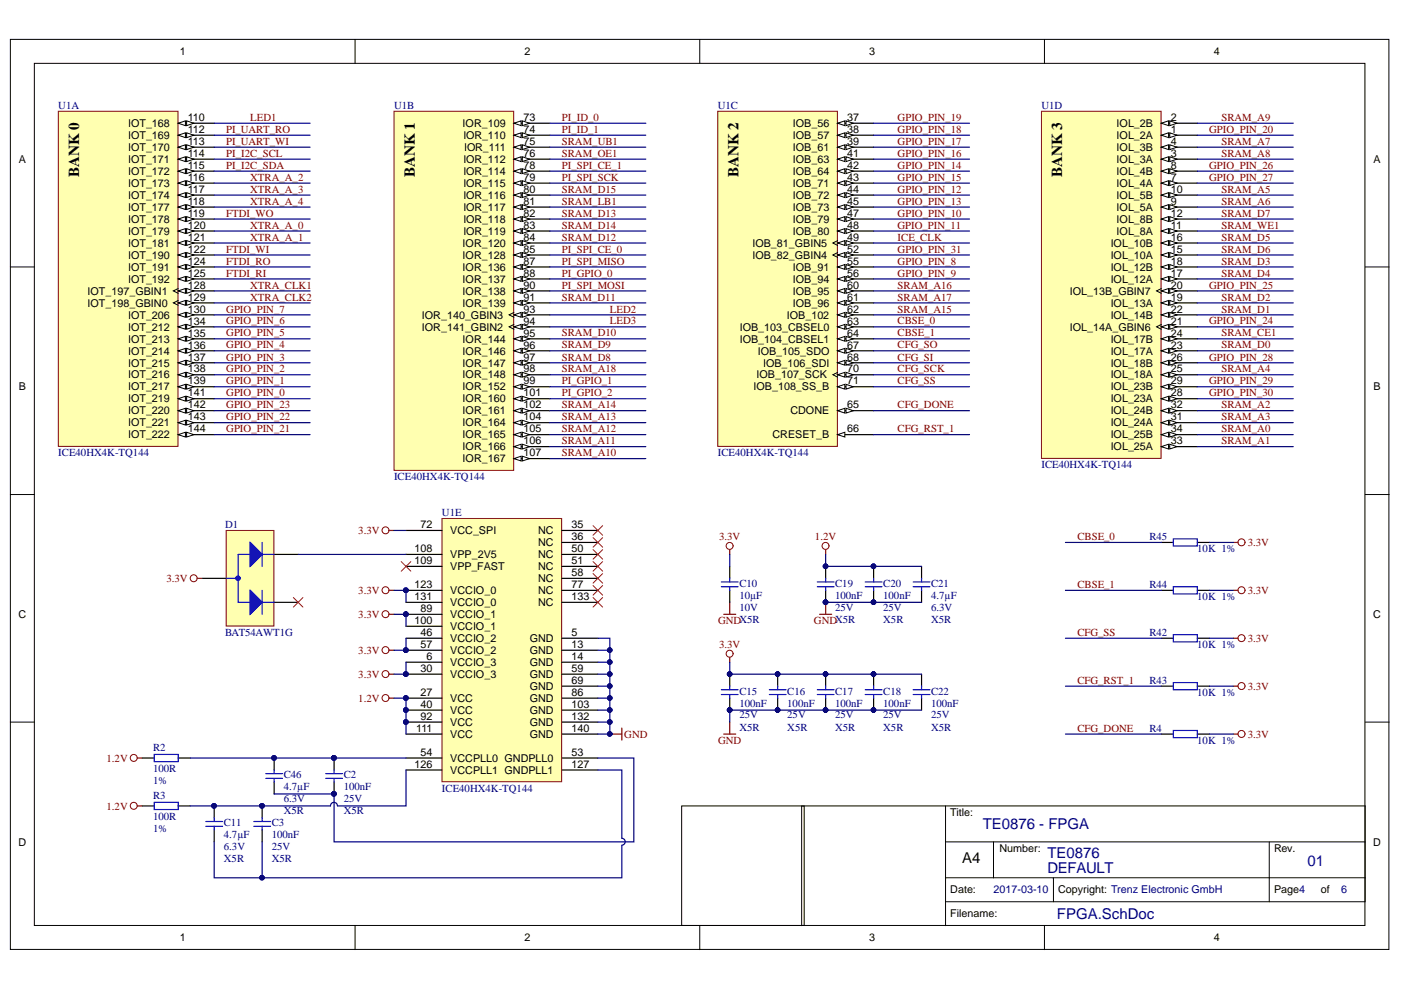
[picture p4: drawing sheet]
<svg xmlns="http://www.w3.org/2000/svg" width="297mm" height="210mm" viewBox="0 0 297 210" stroke-linecap="round" stroke-linejoin="round" font-family="sans-serif">
<defs><g id="words">
<g font-size="3.2">
<text x="16.8" y="37.6" transform="rotate(-90 16.8 37.6)">BANK 0</text>
<text x="87.9" y="37.6" transform="rotate(-90 87.9 37.6)">BANK 1</text>
<text x="156.6" y="37.6" transform="rotate(-90 156.6 37.6)">BANK 2</text>
<text x="225.2" y="37.6" transform="rotate(-90 225.2 37.6)">BANK 3</text>
<text x="204" y="182.9">A4</text>
</g>
<g font-size="3.2" fill="#000080">
<text x="208.4" y="175.8">TE0876 - FPGA</text>
<text x="222.1" y="185.2">DEFAULT</text>
<text x="222.1" y="181.9">TE0876</text>
<text x="277.2" y="183.6">01</text>
<text x="224.1" y="194.8">FPGA.SchDoc</text>
</g>
<g font-size="2.3">
<text x="38.1" y="11.7">1</text>
<text x="111.2" y="11.7">2</text>
<text x="184.3" y="11.7">3</text>
<text x="257.4" y="11.7">4</text>
<text x="27.2" y="26.9">IOT_168</text>
<text x="27.2" y="29.5">IOT_169</text>
<text x="39.8" y="25.7">110</text>
<text x="39.8" y="28.2">112</text>
<text x="98.1" y="26.9">IOR_109</text>
<text x="98.3" y="29.5">IOR_110</text>
<text x="111" y="28.2">74</text>
<text x="111" y="25.7">73</text>
<text x="168.1" y="26.9">IOB_56</text>
<text x="168.1" y="29.5">IOB_57</text>
<text x="179.6" y="25.7">37</text>
<text x="179.6" y="28.2">38</text>
<text x="236.8" y="29.5">IOL_2A</text>
<text x="236.8" y="26.9">IOL_2B</text>
<text x="248.3" y="28.2">1</text>
<text x="248.3" y="25.7">2</text>
<text x="4" y="34.5">A</text>
<text x="27.2" y="32">IOT_170</text>
<text x="27.2" y="34.5">IOT_171</text>
<text x="39.8" y="30.7">113</text>
<text x="39.8" y="33.3">114</text>
<text x="39.8" y="35.8">115</text>
<text x="98.3" y="34.5">IOR_112</text>
<text x="98.4" y="32">IOR_111</text>
<text x="111" y="30.7">75</text>
<text x="111" y="33.3">76</text>
<text x="111" y="35.8">78</text>
<text x="168.1" y="32">IOB_61</text>
<text x="168.1" y="34.5">IOB_63</text>
<text x="179.6" y="35.8">42</text>
<text x="179.6" y="30.7">39</text>
<text x="179.6" y="33.3">41</text>
<text x="236.8" y="34.5">IOL_3A</text>
<text x="236.8" y="32">IOL_3B</text>
<text x="248.3" y="33.3">3</text>
<text x="248.3" y="30.7">4</text>
<text x="248.3" y="35.8">8</text>
<text x="291.2" y="34.5">A</text>
<text x="27.2" y="37.1">IOT_172</text>
<text x="27.2" y="39.6">IOT_173</text>
<text x="39.8" y="38.3">116</text>
<text x="39.8" y="40.9">117</text>
<text x="98.3" y="37.1">IOR_114</text>
<text x="98.3" y="39.6">IOR_115</text>
<text x="111" y="38.3">79</text>
<text x="111" y="40.9">80</text>
<text x="168.1" y="37.1">IOB_64</text>
<text x="168.1" y="39.6">IOB_71</text>
<text x="179.6" y="38.3">43</text>
<text x="179.6" y="40.9">44</text>
<text x="236.8" y="39.6">IOL_4A</text>
<text x="236.8" y="37.1">IOL_4B</text>
<text x="248.3" y="40.9">10</text>
<text x="248.3" y="38.3">7</text>
<text x="27.2" y="42.2">IOT_174</text>
<text x="27.2" y="44.7">IOT_177</text>
<text x="27.2" y="47.2">IOT_178</text>
<text x="39.8" y="43.4">118</text>
<text x="39.8" y="46">119</text>
<text x="98.3" y="42.2">IOR_116</text>
<text x="98.3" y="44.7">IOR_117</text>
<text x="98.3" y="47.2">IOR_118</text>
<text x="111" y="43.4">81</text>
<text x="111" y="46">82</text>
<text x="168.1" y="42.2">IOB_72</text>
<text x="168.1" y="44.7">IOB_73</text>
<text x="168.1" y="47.2">IOB_79</text>
<text x="179.6" y="43.4">45</text>
<text x="179.6" y="46">47</text>
<text x="236.8" y="42.2">IOL_5B</text>
<text x="236.8" y="47.2">IOL_8B</text>
<text x="236.8" y="44.7">IOL_5A</text>
<text x="248.3" y="46">12</text>
<text x="248.3" y="43.4">9</text>
<text x="27.2" y="49.8">IOT_179</text>
<text x="27.2" y="52.3">IOT_181</text>
<text x="39.8" y="48.5">120</text>
<text x="39.8" y="51">121</text>
<text x="39.8" y="53.6">122</text>
<text x="98.1" y="52.3">IOR_120</text>
<text x="98.3" y="49.8">IOR_119</text>
<text x="111" y="48.5">83</text>
<text x="111" y="51">84</text>
<text x="111" y="53.6">85</text>
<text x="159.5" y="52.3">IOB_81_GBIN5</text>
<text x="168.1" y="49.8">IOB_80</text>
<text x="179.6" y="48.5">48</text>
<text x="179.6" y="51">49</text>
<text x="179.6" y="53.6">52</text>
<text x="235.5" y="52.3">IOL_10B</text>
<text x="236.8" y="49.8">IOL_8A</text>
<text x="248.3" y="48.5">11</text>
<text x="248.3" y="53.6">15</text>
<text x="248.3" y="51">16</text>
<text x="27.2" y="54.8">IOT_190</text>
<text x="27.2" y="57.4">IOT_191</text>
<text x="27.2" y="59.9">IOT_192</text>
<text x="39.8" y="56.1">124</text>
<text x="39.8" y="58.7">125</text>
<text x="98.1" y="54.8">IOR_128</text>
<text x="98.1" y="57.4">IOR_136</text>
<text x="98.1" y="59.9">IOR_137</text>
<text x="111" y="56.1">87</text>
<text x="111" y="58.7">88</text>
<text x="159.5" y="54.8">IOB_82_GBIN4</text>
<text x="168.1" y="57.4">IOB_91</text>
<text x="168.1" y="59.9">IOB_94</text>
<text x="179.6" y="56.1">55</text>
<text x="179.6" y="58.7">56</text>
<text x="235.5" y="54.8">IOL_10A</text>
<text x="235.5" y="59.9">IOL_12A</text>
<text x="235.5" y="57.4">IOL_12B</text>
<text x="248.3" y="58.7">17</text>
<text x="248.3" y="56.1">18</text>
<text x="18.6" y="65">IOT_198_GBIN0</text>
<text x="18.6" y="62.5">IOT_197_GBIN1</text>
<text x="39.8" y="63.7">129</text>
<text x="39.8" y="61.2">128</text>
<text x="98.1" y="62.5">IOR_138</text>
<text x="98.1" y="65">IOR_139</text>
<text x="111" y="61.2">90</text>
<text x="111" y="63.7">91</text>
<text x="168.1" y="62.5">IOB_95</text>
<text x="168.1" y="65">IOB_96</text>
<text x="179.6" y="61.2">60</text>
<text x="179.6" y="63.7">61</text>
<text x="226.9" y="62.5">IOL_13B_GBIN7</text>
<text x="235.5" y="65">IOL_13A</text>
<text x="248.3" y="63.7">19</text>
<text x="248.3" y="61.2">20</text>
<text x="27.2" y="67.6">IOT_206</text>
<text x="27.2" y="70.1">IOT_212</text>
<text x="39.8" y="66.3">130</text>
<text x="39.8" y="68.8">134</text>
<text x="39.8" y="71.4">135</text>
<text x="89.5" y="67.6">IOR_140_GBIN3</text>
<text x="89.5" y="70.1">IOR_141_GBIN2</text>
<text x="111" y="66.3">93</text>
<text x="111" y="68.8">94</text>
<text x="111" y="71.4">95</text>
<text x="156.8" y="70.1">IOB_103_CBSEL0</text>
<text x="166.8" y="67.6">IOB_102</text>
<text x="179.6" y="66.3">62</text>
<text x="179.6" y="68.8">63</text>
<text x="179.6" y="71.4">64</text>
<text x="226.9" y="70.1">IOL_14A_GBIN6</text>
<text x="235.5" y="67.6">IOL_14B</text>
<text x="248.3" y="68.8">21</text>
<text x="248.3" y="66.3">22</text>
<text x="248.3" y="71.4">24</text>
<text x="27.2" y="72.6">IOT_213</text>
<text x="27.2" y="75.2">IOT_214</text>
<text x="27.2" y="77.7">IOT_215</text>
<text x="39.8" y="73.9">136</text>
<text x="39.8" y="76.4">137</text>
<text x="98.1" y="72.6">IOR_144</text>
<text x="98.1" y="75.2">IOR_146</text>
<text x="98.1" y="77.7">IOR_147</text>
<text x="111" y="73.9">96</text>
<text x="111" y="76.4">97</text>
<text x="156.8" y="72.6">IOB_104_CBSEL1</text>
<text x="160.7" y="75.2">IOB_105_SDO</text>
<text x="161.8" y="77.7">IOB_106_SDI</text>
<text x="179.6" y="73.9">67</text>
<text x="179.6" y="76.4">68</text>
<text x="235.5" y="75.2">IOL_17A</text>
<text x="235.5" y="72.6">IOL_17B</text>
<text x="235.5" y="77.7">IOL_18B</text>
<text x="248.3" y="73.9">23</text>
<text x="248.3" y="76.4">26</text>
<text x="4" y="82.8">B</text>
<text x="27.2" y="80.2">IOT_216</text>
<text x="27.2" y="82.8">IOT_217</text>
<text x="39.8" y="79">138</text>
<text x="39.8" y="81.5">139</text>
<text x="98.1" y="80.2">IOR_148</text>
<text x="98.1" y="82.8">IOR_152</text>
<text x="111" y="79">98</text>
<text x="111" y="81.5">99</text>
<text x="159.8" y="82.8">IOB_108_SS_B</text>
<text x="160.4" y="80.2">IOB_107_SCK</text>
<text x="179.6" y="79">70</text>
<text x="179.6" y="81.5">71</text>
<text x="235.5" y="80.2">IOL_18A</text>
<text x="235.5" y="82.8">IOL_23B</text>
<text x="248.3" y="79">25</text>
<text x="248.3" y="81.5">29</text>
<text x="291.2" y="82.8">B</text>
<text x="27.2" y="85.3">IOT_219</text>
<text x="27.2" y="87.9">IOT_220</text>
<text x="39.8" y="84">141</text>
<text x="39.8" y="86.6">142</text>
<text x="39.8" y="89.1">143</text>
<text x="98.1" y="85.3">IOR_160</text>
<text x="98.1" y="87.9">IOR_161</text>
<text x="111" y="84">101</text>
<text x="111" y="86.6">102</text>
<text x="111" y="89.1">104</text>
<text x="167.6" y="87.9">CDONE</text>
<text x="179.6" y="86.6">65</text>
<text x="235.5" y="85.3">IOL_23A</text>
<text x="235.5" y="87.9">IOL_24B</text>
<text x="248.3" y="84">28</text>
<text x="248.3" y="89.1">31</text>
<text x="248.3" y="86.6">32</text>
<text x="27.2" y="90.4">IOT_221</text>
<text x="27.2" y="92.9">IOT_222</text>
<text x="39.8" y="91.7">144</text>
<text x="98.1" y="95.5">IOR_166</text>
<text x="98.1" y="90.4">IOR_164</text>
<text x="98.1" y="92.9">IOR_165</text>
<text x="111" y="94.2">106</text>
<text x="111" y="91.7">105</text>
<text x="163.8" y="92.9">CRESET_B</text>
<text x="179.6" y="91.7">66</text>
<text x="235.5" y="90.4">IOL_24A</text>
<text x="235.5" y="95.5">IOL_25A</text>
<text x="235.5" y="92.9">IOL_25B</text>
<text x="248.3" y="94.2">33</text>
<text x="248.3" y="91.7">34</text>
<text x="98.1" y="98">IOR_167</text>
<text x="111" y="96.8">107</text>
<text x="89.1" y="112">72</text>
<text x="95.5" y="113.2">VCC_SPI</text>
<text x="114.1" y="113.2">NC</text>
<text x="121.1" y="112">35</text>
<text x="87.9" y="117.1">108</text>
<text x="87.9" y="119.6">109</text>
<text x="95.5" y="118.3">VPP_2V5</text>
<text x="114.1" y="118.3">NC</text>
<text x="114.1" y="115.8">NC</text>
<text x="121.1" y="117.1">50</text>
<text x="121.1" y="119.6">51</text>
<text x="121.1" y="114.5">36</text>
<text x="87.9" y="124.7">123</text>
<text x="95.5" y="120.9">VPP_FAST</text>
<text x="95.5" y="126">VCCIO_0</text>
<text x="114.1" y="120.9">NC</text>
<text x="114.1" y="123.4">NC</text>
<text x="114.1" y="126">NC</text>
<text x="121.1" y="122.2">58</text>
<text x="121.1" y="124.7">77</text>
<text x="3.9" y="131">C</text>
<text x="87.9" y="127.2">131</text>
<text x="89.1" y="129.8">89</text>
<text x="95.5" y="128.5">VCCIO_0</text>
<text x="95.5" y="131">VCCIO_1</text>
<text x="114.1" y="128.5">NC</text>
<text x="121.1" y="127.2">133</text>
<text x="291.1" y="131">C</text>
<text x="87.9" y="132.3">100</text>
<text x="89.1" y="134.8">46</text>
<text x="89.1" y="137.4">57</text>
<text x="95.5" y="136.1">VCCIO_2</text>
<text x="95.5" y="133.6">VCCIO_1</text>
<text x="112.3" y="136.1">GND</text>
<text x="121.1" y="137.4">13</text>
<text x="121.1" y="134.8">5</text>
<text x="89.1" y="142.4">30</text>
<text x="90.4" y="139.9">6</text>
<text x="95.5" y="143.7">VCCIO_3</text>
<text x="95.5" y="141.2">VCCIO_3</text>
<text x="95.5" y="138.6">VCCIO_2</text>
<text x="112.3" y="138.6">GND</text>
<text x="112.3" y="141.2">GND</text>
<text x="112.3" y="143.7">GND</text>
<text x="121.1" y="139.9">14</text>
<text x="121.1" y="142.4">59</text>
<text x="89.1" y="147.6">27</text>
<text x="95.5" y="148.8">VCC</text>
<text x="112.3" y="148.8">GND</text>
<text x="112.3" y="146.3">GND</text>
<text x="121.1" y="147.6">86</text>
<text x="121.1" y="145">69</text>
<text x="88.2" y="155.2">111</text>
<text x="89.1" y="150.1">40</text>
<text x="89.1" y="152.6">92</text>
<text x="95.5" y="151.4">VCC</text>
<text x="95.5" y="153.9">VCC</text>
<text x="112.3" y="153.9">GND</text>
<text x="112.3" y="151.4">GND</text>
<text x="121.1" y="155.2">140</text>
<text x="121.1" y="152.6">132</text>
<text x="121.1" y="150.1">103</text>
<text x="89.1" y="160.2">54</text>
<text x="95.5" y="161.5">VCCPLL0 GNDPLL0</text>
<text x="95.5" y="156.4">VCC</text>
<text x="112.3" y="156.4">GND</text>
<text x="121.1" y="160.2">53</text>
<text x="87.9" y="162.8">126</text>
<text x="95.5" y="164">VCCPLL1 GNDPLL1</text>
<text x="121.1" y="162.8">127</text>
<text x="201.5" y="173">Title:</text>
<text x="3.9" y="179.3">D</text>
<text x="291.1" y="179.3">D</text>
<text x="211.9" y="180.6">Number:</text>
<text x="270.1" y="180.6">Rev.</text>
<text x="201.5" y="189.4">Date:</text>
<text x="224.4" y="189.4">Copyright: Trenz Electronic GmbH</text>
<text x="270.1" y="189.4">Page4</text>
<text x="280" y="189.4">of</text>
<text x="201.5" y="194.5">Filename:</text>
<text x="38.1" y="199.6">1</text>
<text x="111.2" y="199.6">2</text>
<text x="184.3" y="199.6">3</text>
<text x="257.4" y="199.6">4</text>
</g>
<g font-size="2.3" fill="#000080">
<text x="12.4" y="23.1">U1A</text>
<text x="83.5" y="23.1">U1B</text>
<text x="152.2" y="23.1">U1C</text>
<text x="220.8" y="23.1">U1D</text>
<text x="12.4" y="96.7">ICE40HX4K-TQ144</text>
<text x="83.5" y="101.8">ICE40HX4K-TQ144</text>
<text x="152.2" y="96.7">ICE40HX4K-TQ144</text>
<text x="220.8" y="99.3">ICE40HX4K-TQ144</text>
<text x="47.7" y="112">D1</text>
<text x="93.7" y="109.4">U1E</text>
<text x="243.7" y="114.5">R45</text>
<text x="253.8" y="117.1">10K 1%</text>
<text x="156.8" y="124.4">C10</text>
<text x="177.1" y="124.4">C19</text>
<text x="187.3" y="124.4">C20</text>
<text x="197.4" y="124.4">C21</text>
<text x="243.7" y="124.7">R44</text>
<text x="156.8" y="129.5">10V</text>
<text x="156.8" y="126.9">10µF</text>
<text x="177.1" y="129.5">25V</text>
<text x="177.1" y="126.9">100nF</text>
<text x="187.3" y="129.5">25V</text>
<text x="187.3" y="126.9">100nF</text>
<text x="197.4" y="129.5">6.3V</text>
<text x="197.4" y="126.9">4.7µF</text>
<text x="253.8" y="127.2">10K 1%</text>
<text x="47.7" y="134.8">BAT54AWT1G</text>
<text x="187.3" y="132.1">X5R</text>
<text x="197.4" y="132.1">X5R</text>
<text x="243.7" y="134.8">R42</text>
<text x="253.8" y="137.4">10K 1%</text>
<text x="156.8" y="147.3">C15</text>
<text x="156.8" y="149.8">100nF</text>
<text x="166.9" y="147.3">C16</text>
<text x="166.9" y="149.8">100nF</text>
<text x="177.1" y="147.3">C17</text>
<text x="177.1" y="149.8">100nF</text>
<text x="187.3" y="147.3">C18</text>
<text x="187.3" y="149.8">100nF</text>
<text x="197.4" y="147.3">C22</text>
<text x="197.4" y="149.8">100nF</text>
<text x="243.7" y="145">R43</text>
<text x="253.8" y="147.5">10K 1%</text>
<text x="156.8" y="152.3">25V</text>
<text x="156.8" y="154.9">X5R</text>
<text x="166.9" y="152.3">25V</text>
<text x="166.9" y="154.9">X5R</text>
<text x="177.1" y="152.3">25V</text>
<text x="177.1" y="154.9">X5R</text>
<text x="187.3" y="152.3">25V</text>
<text x="187.3" y="154.9">X5R</text>
<text x="197.4" y="152.3">25V</text>
<text x="197.4" y="154.9">X5R</text>
<text x="243.7" y="155.2">R4</text>
<text x="32.4" y="159.2">R2</text>
<text x="253.8" y="157.7">10K 1%</text>
<text x="32.4" y="166.3">1%</text>
<text x="32.4" y="163.8">100R</text>
<text x="60.2" y="165.1">C46</text>
<text x="60.2" y="167.6">4.7µF</text>
<text x="72.9" y="165.1">C2</text>
<text x="72.9" y="167.6">100nF</text>
<text x="93.7" y="167.8">ICE40HX4K-TQ144</text>
<text x="32.4" y="169.4">R3</text>
<text x="32.4" y="173.9">100R</text>
<text x="60.2" y="170.1">6.3V</text>
<text x="60.2" y="172.7">X5R</text>
<text x="72.9" y="170.1">25V</text>
<text x="72.9" y="172.7">X5R</text>
<text x="32.4" y="176.5">1%</text>
<text x="47.5" y="175.2">C11</text>
<text x="47.5" y="177.7">4.7µF</text>
<text x="57.6" y="175.2">C3</text>
<text x="57.6" y="177.7">100nF</text>
<text x="47.5" y="180.3">6.3V</text>
<text x="47.5" y="182.8">X5R</text>
<text x="57.6" y="180.3">25V</text>
<text x="57.6" y="182.8">X5R</text>
<text x="210.7" y="189.4">2017-03-10</text>
<text x="284.3" y="189.4">6</text>
</g>
<g font-size="2.3" fill="#800000">
<text x="48" y="28.2">PI_UART_RO</text>
<text x="53" y="25.7">LED1</text>
<text x="119.1" y="25.7">PI_ID_0</text>
<text x="119.1" y="28.2">PI_ID_1</text>
<text x="190.3" y="28.2">GPIO_PIN_18</text>
<text x="190.3" y="25.7">GPIO_PIN_19</text>
<text x="256.4" y="28.2">GPIO_PIN_20</text>
<text x="259" y="25.7">SRAM_A9</text>
<text x="48" y="30.7">PI_UART_WI</text>
<text x="48" y="33.3">PI_I2C_SCL</text>
<text x="48" y="35.8">PI_I2C_SDA</text>
<text x="119.1" y="35.8">PI_SPI_CE_1</text>
<text x="119.1" y="33.3">SRAM_OE1</text>
<text x="119.1" y="30.7">SRAM_UB1</text>
<text x="190.3" y="35.8">GPIO_PIN_14</text>
<text x="190.3" y="33.3">GPIO_PIN_16</text>
<text x="190.3" y="30.7">GPIO_PIN_17</text>
<text x="256.4" y="35.8">GPIO_PIN_26</text>
<text x="259" y="33.3">SRAM_A8</text>
<text x="259" y="30.7">SRAM_A7</text>
<text x="53" y="38.3">XTRA_A_2</text>
<text x="53" y="40.9">XTRA_A_3</text>
<text x="119.1" y="38.3">PI_SPI_SCK</text>
<text x="119.1" y="40.9">SRAM_D15</text>
<text x="190.3" y="40.9">GPIO_PIN_12</text>
<text x="190.3" y="38.3">GPIO_PIN_15</text>
<text x="256.4" y="38.3">GPIO_PIN_27</text>
<text x="259" y="40.9">SRAM_A5</text>
<text x="48" y="45.9">FTDI_WO</text>
<text x="53" y="43.4">XTRA_A_4</text>
<text x="119.1" y="45.9">SRAM_D13</text>
<text x="119.1" y="43.4">SRAM_LB1</text>
<text x="190.3" y="45.9">GPIO_PIN_10</text>
<text x="190.3" y="43.4">GPIO_PIN_13</text>
<text x="259" y="45.9">SRAM_D7</text>
<text x="259" y="43.4">SRAM_A6</text>
<text x="48" y="53.6">FTDI_WI</text>
<text x="53" y="48.5">XTRA_A_0</text>
<text x="53" y="51">XTRA_A_1</text>
<text x="119.1" y="53.6">PI_SPI_CE_0</text>
<text x="119.1" y="51">SRAM_D12</text>
<text x="119.1" y="48.5">SRAM_D14</text>
<text x="190.3" y="51">ICE_CLK</text>
<text x="190.3" y="48.5">GPIO_PIN_11</text>
<text x="190.3" y="53.6">GPIO_PIN_31</text>
<text x="259" y="51">SRAM_D5</text>
<text x="259" y="53.6">SRAM_D6</text>
<text x="259" y="48.5">SRAM_WE1</text>
<text x="48" y="56.1">FTDI_RO</text>
<text x="48" y="58.7">FTDI_RI</text>
<text x="119.1" y="56.1">PI_SPI_MISO</text>
<text x="119.1" y="58.7">PI_GPIO_0</text>
<text x="190.3" y="56.1">GPIO_PIN_8</text>
<text x="190.3" y="58.7">GPIO_PIN_9</text>
<text x="259" y="56.1">SRAM_D3</text>
<text x="259" y="58.7">SRAM_D4</text>
<text x="53" y="61.2">XTRA_CLK1</text>
<text x="53" y="63.7">XTRA_CLK2</text>
<text x="119.1" y="61.2">PI_SPI_MOSI</text>
<text x="119.1" y="63.7">SRAM_D11</text>
<text x="190.3" y="63.7">SRAM_A17</text>
<text x="190.3" y="61.2">SRAM_A16</text>
<text x="256.4" y="61.2">GPIO_PIN_25</text>
<text x="259" y="63.7">SRAM_D2</text>
<text x="48" y="71.3">GPIO_PIN_5</text>
<text x="48" y="68.8">GPIO_PIN_6</text>
<text x="48" y="66.3">GPIO_PIN_7</text>
<text x="119.1" y="71.3">SRAM_D10</text>
<text x="129.3" y="66.3">LED2</text>
<text x="129.3" y="68.8">LED3</text>
<text x="190.3" y="71.3">CBSE_1</text>
<text x="190.3" y="68.8">CBSE_0</text>
<text x="190.3" y="66.3">SRAM_A15</text>
<text x="256.4" y="68.8">GPIO_PIN_24</text>
<text x="259" y="71.3">SRAM_CE1</text>
<text x="259" y="66.3">SRAM_D1</text>
<text x="48" y="76.4">GPIO_PIN_3</text>
<text x="48" y="73.9">GPIO_PIN_4</text>
<text x="119.1" y="76.4">SRAM_D8</text>
<text x="119.1" y="73.9">SRAM_D9</text>
<text x="190.3" y="73.9">CFG_SO</text>
<text x="190.3" y="76.4">CFG_SI</text>
<text x="256.4" y="76.4">GPIO_PIN_28</text>
<text x="259" y="73.9">SRAM_D0</text>
<text x="48" y="81.5">GPIO_PIN_1</text>
<text x="48" y="79">GPIO_PIN_2</text>
<text x="119.1" y="81.5">PI_GPIO_1</text>
<text x="119.1" y="79">SRAM_A18</text>
<text x="190.3" y="79">CFG_SCK</text>
<text x="190.3" y="81.5">CFG_SS</text>
<text x="256.4" y="81.5">GPIO_PIN_29</text>
<text x="259" y="79">SRAM_A4</text>
<text x="48" y="84">GPIO_PIN_0</text>
<text x="48" y="89.1">GPIO_PIN_22</text>
<text x="48" y="86.6">GPIO_PIN_23</text>
<text x="119.1" y="84">PI_GPIO_2</text>
<text x="119.1" y="89.1">SRAM_A13</text>
<text x="119.1" y="86.6">SRAM_A14</text>
<text x="190.3" y="86.6">CFG_DONE</text>
<text x="256.4" y="84">GPIO_PIN_30</text>
<text x="259" y="86.6">SRAM_A2</text>
<text x="259" y="89.1">SRAM_A3</text>
<text x="48" y="91.7">GPIO_PIN_21</text>
<text x="119.1" y="94.2">SRAM_A11</text>
<text x="119.1" y="91.7">SRAM_A12</text>
<text x="190.3" y="91.7">CFG_RST_1</text>
<text x="259" y="91.7">SRAM_A0</text>
<text x="259" y="94.2">SRAM_A1</text>
<text x="119.1" y="96.7">SRAM_A10</text>
<text x="76" y="113.2">3.3V</text>
<text x="152.4" y="114.5">3.3V</text>
<text x="172.8" y="114.5">1.2V</text>
<text x="228.4" y="114.5">CBSE_0</text>
<text x="264.5" y="115.8">3.3V</text>
<text x="35.3" y="123.4">3.3V</text>
<text x="76" y="125.9">3.3V</text>
<text x="228.4" y="124.7">CBSE_1</text>
<text x="264.5" y="125.9">3.3V</text>
<text x="76" y="131">3.3V</text>
<text x="152.2" y="132.3">GNDX5R</text>
<text x="152.4" y="137.4">3.3V</text>
<text x="172.6" y="132.3">GNDX5R</text>
<text x="228.4" y="134.8">CFG_SS</text>
<text x="264.5" y="136.1">3.3V</text>
<text x="76" y="138.6">3.3V</text>
<text x="76" y="143.7">3.3V</text>
<text x="76" y="148.8">1.2V</text>
<text x="228.4" y="145">CFG_RST_1</text>
<text x="264.5" y="146.2">3.3V</text>
<text x="228.4" y="155.2">CFG_DONE</text>
<text x="22.6" y="161.5">1.2V</text>
<text x="132.4" y="156.4">GND</text>
<text x="152.2" y="157.7">GND</text>
<text x="264.5" y="156.4">3.3V</text>
<text x="22.6" y="171.6">1.2V</text>
</g>
</g></defs>
<g fill="#fff" stroke="#000" stroke-width=".21">
<path d="M2.2 8.4h292.3v192.9h-292.3z"/>
<path d="M7.3 13.4h282.1v182.8h-282.1z"/>
</g>
<g fill="none" stroke="#000" stroke-width=".21">
<path d="M75.3 8.4v5M148.4 8.4v5M221.4 8.4v5M2.2 56.6h5.1M289.4 56.6h5.1M2.2 104.9h5.1M289.4 104.9h5.1M2.2 153.1h5.1M289.4 153.1h5.1M200.5 170.9h88.9v20.3h-88.9zM200.5 170.9h-30.5v25.4M200.5 178.5h88.9"/>
<path d="M210.6 178.5v7.6h-10.1M269.1 178.5v12.7M75.3 196.3v5.1M148.4 196.3v5.1M200.5 191.2v5.1M210.6 186.1h78.8M221.4 196.3v5.1M223.4 186.1v5.1"/>
</g>
<path d="M12.4 23.6h25.3v71h-25.3z" fill="#ffffb0" stroke="#800000" stroke-width=".21"/>
<path d="M37.8 64.2h7.6" fill="none" stroke="#000" stroke-width=".25"/>
<path d="M37.8 63.7l-1 .5 1 .5" fill="none" stroke="#000" stroke-width=".21"/>
<path d="M37.8 64.2l1.5-.5v1z" fill="#fff"/>
<path d="M37.8 64.2l1.5-.5v1z" fill="none" stroke="#000" stroke-width=".21"/>
<path d="M39.6 63.7l1.5 .5-1.5 .5z" fill="#fff"/>
<path d="M39.6 63.7l1.5 .5-1.5 .5z" fill="none" stroke="#000" stroke-width=".21"/>
<path d="M37.8 79.5h7.6" fill="none" stroke="#000" stroke-width=".25"/>
<path d="M37.8 79.5l1.5-.6v1.1z" fill="#fff"/>
<path d="M37.8 79.5l1.5-.6v1.1z" fill="none" stroke="#000" stroke-width=".21"/>
<path d="M39.6 78.9l1.5 .6-1.5 .5z" fill="#fff"/>
<path d="M39.6 78.9l1.5 .6-1.5 .5z" fill="none" stroke="#000" stroke-width=".21"/>
<path d="M37.8 82h7.6" fill="none" stroke="#000" stroke-width=".25"/>
<path d="M37.8 82l1.5-.5v1z" fill="#fff"/>
<path d="M37.8 82l1.5-.5v1z" fill="none" stroke="#000" stroke-width=".21"/>
<path d="M39.6 81.5l1.5 .5-1.5 .5z" fill="#fff"/>
<path d="M39.6 81.5l1.5 .5-1.5 .5z" fill="none" stroke="#000" stroke-width=".21"/>
<path d="M37.8 84.5h7.6" fill="none" stroke="#000" stroke-width=".25"/>
<path d="M37.8 84.5l1.5-.5v1z" fill="#fff"/>
<path d="M37.8 84.5l1.5-.5v1z" fill="none" stroke="#000" stroke-width=".21"/>
<path d="M39.6 84l1.5 .5-1.5 .5z" fill="#fff"/>
<path d="M39.6 84l1.5 .5-1.5 .5z" fill="none" stroke="#000" stroke-width=".21"/>
<path d="M37.8 87.1h7.6" fill="none" stroke="#000" stroke-width=".25"/>
<path d="M37.8 87.1l1.5-.5v1z" fill="#fff"/>
<path d="M37.8 87.1l1.5-.5v1z" fill="none" stroke="#000" stroke-width=".21"/>
<path d="M39.6 86.6l1.5 .5-1.5 .5z" fill="#fff"/>
<path d="M39.6 86.6l1.5 .5-1.5 .5z" fill="none" stroke="#000" stroke-width=".21"/>
<path d="M37.8 89.6h7.6" fill="none" stroke="#000" stroke-width=".25"/>
<path d="M37.8 89.6l1.5-.5v1z" fill="#fff"/>
<path d="M37.8 89.6l1.5-.5v1z" fill="none" stroke="#000" stroke-width=".21"/>
<path d="M39.6 89.1l1.5 .5-1.5 .5z" fill="#fff"/>
<path d="M39.6 89.1l1.5 .5-1.5 .5z" fill="none" stroke="#000" stroke-width=".21"/>
<path d="M37.8 92.2h7.6" fill="none" stroke="#000" stroke-width=".25"/>
<path d="M37.8 92.2l1.5-.6v1.1z" fill="#fff"/>
<path d="M37.8 92.2l1.5-.6v1.1z" fill="none" stroke="#000" stroke-width=".21"/>
<path d="M39.6 91.6l1.5 .6-1.5 .5z" fill="#fff"/>
<path d="M39.6 91.6l1.5 .6-1.5 .5z" fill="none" stroke="#000" stroke-width=".21"/>
<path d="M37.8 66.8h7.6" fill="none" stroke="#000" stroke-width=".25"/>
<path d="M37.8 66.8l1.5-.5v1z" fill="#fff"/>
<path d="M37.8 66.8l1.5-.5v1z" fill="none" stroke="#000" stroke-width=".21"/>
<path d="M39.6 66.3l1.5 .5-1.5 .5z" fill="#fff"/>
<path d="M39.6 66.3l1.5 .5-1.5 .5z" fill="none" stroke="#000" stroke-width=".21"/>
<path d="M37.8 69.3h7.6" fill="none" stroke="#000" stroke-width=".25"/>
<path d="M37.8 69.3l1.5-.5v1z" fill="#fff"/>
<path d="M37.8 69.3l1.5-.5v1z" fill="none" stroke="#000" stroke-width=".21"/>
<path d="M39.6 68.8l1.5 .5-1.5 .5z" fill="#fff"/>
<path d="M39.6 68.8l1.5 .5-1.5 .5z" fill="none" stroke="#000" stroke-width=".21"/>
<path d="M37.8 71.8h7.6" fill="none" stroke="#000" stroke-width=".25"/>
<path d="M37.8 71.8l1.5-.5v1z" fill="#fff"/>
<path d="M37.8 71.8l1.5-.5v1z" fill="none" stroke="#000" stroke-width=".21"/>
<path d="M39.6 71.3l1.5 .5-1.5 .5z" fill="#fff"/>
<path d="M39.6 71.3l1.5 .5-1.5 .5z" fill="none" stroke="#000" stroke-width=".21"/>
<path d="M37.8 74.4h7.6" fill="none" stroke="#000" stroke-width=".25"/>
<path d="M37.8 74.4l1.5-.5v1z" fill="#fff"/>
<path d="M37.8 74.4l1.5-.5v1z" fill="none" stroke="#000" stroke-width=".21"/>
<path d="M39.6 73.9l1.5 .5-1.5 .5z" fill="#fff"/>
<path d="M39.6 73.9l1.5 .5-1.5 .5z" fill="none" stroke="#000" stroke-width=".21"/>
<path d="M37.8 76.9h7.6" fill="none" stroke="#000" stroke-width=".25"/>
<path d="M37.8 76.9l1.5-.5v1z" fill="#fff"/>
<path d="M37.8 76.9l1.5-.5v1z" fill="none" stroke="#000" stroke-width=".21"/>
<path d="M39.6 76.4l1.5 .5-1.5 .5z" fill="#fff"/>
<path d="M39.6 76.4l1.5 .5-1.5 .5z" fill="none" stroke="#000" stroke-width=".21"/>
<path d="M37.8 26.1h7.6" fill="none" stroke="#000" stroke-width=".25"/>
<path d="M37.8 26.1l1.5-.5v1z" fill="#fff"/>
<path d="M37.8 26.1l1.5-.5v1z" fill="none" stroke="#000" stroke-width=".21"/>
<path d="M39.6 25.6l1.5 .5-1.5 .5z" fill="#fff"/>
<path d="M39.6 25.6l1.5 .5-1.5 .5z" fill="none" stroke="#000" stroke-width=".21"/>
<path d="M37.8 28.7h7.6" fill="none" stroke="#000" stroke-width=".25"/>
<path d="M37.8 28.7l1.5-.5v1z" fill="#fff"/>
<path d="M37.8 28.7l1.5-.5v1z" fill="none" stroke="#000" stroke-width=".21"/>
<path d="M39.6 28.2l1.5 .5-1.5 .5z" fill="#fff"/>
<path d="M39.6 28.2l1.5 .5-1.5 .5z" fill="none" stroke="#000" stroke-width=".21"/>
<path d="M37.8 31.2h7.6" fill="none" stroke="#000" stroke-width=".25"/>
<path d="M37.8 31.2l1.5-.5v1z" fill="#fff"/>
<path d="M37.8 31.2l1.5-.5v1z" fill="none" stroke="#000" stroke-width=".21"/>
<path d="M39.6 30.7l1.5 .5-1.5 .5z" fill="#fff"/>
<path d="M39.6 30.7l1.5 .5-1.5 .5z" fill="none" stroke="#000" stroke-width=".21"/>
<path d="M37.8 33.7h7.6" fill="none" stroke="#000" stroke-width=".25"/>
<path d="M37.8 33.7l1.5-.5v1.1z" fill="#fff"/>
<path d="M37.8 33.7l1.5-.5v1.1z" fill="none" stroke="#000" stroke-width=".21"/>
<path d="M39.6 33.2l1.5 .5-1.5 .6z" fill="#fff"/>
<path d="M39.6 33.2l1.5 .5-1.5 .6z" fill="none" stroke="#000" stroke-width=".21"/>
<path d="M37.8 36.3h7.6" fill="none" stroke="#000" stroke-width=".25"/>
<path d="M37.8 36.3l1.5-.5v1z" fill="#fff"/>
<path d="M37.8 36.3l1.5-.5v1z" fill="none" stroke="#000" stroke-width=".21"/>
<path d="M39.6 35.8l1.5 .5-1.5 .5z" fill="#fff"/>
<path d="M39.6 35.8l1.5 .5-1.5 .5z" fill="none" stroke="#000" stroke-width=".21"/>
<path d="M37.8 38.8h7.6" fill="none" stroke="#000" stroke-width=".25"/>
<path d="M37.8 38.8l1.5-.5v1z" fill="#fff"/>
<path d="M37.8 38.8l1.5-.5v1z" fill="none" stroke="#000" stroke-width=".21"/>
<path d="M39.6 38.3l1.5 .5-1.5 .5z" fill="#fff"/>
<path d="M39.6 38.3l1.5 .5-1.5 .5z" fill="none" stroke="#000" stroke-width=".21"/>
<path d="M37.8 41.4h7.6" fill="none" stroke="#000" stroke-width=".25"/>
<path d="M37.8 41.4l1.5-.5v1z" fill="#fff"/>
<path d="M37.8 41.4l1.5-.5v1z" fill="none" stroke="#000" stroke-width=".21"/>
<path d="M39.6 40.9l1.5 .5-1.5 .5z" fill="#fff"/>
<path d="M39.6 40.9l1.5 .5-1.5 .5z" fill="none" stroke="#000" stroke-width=".21"/>
<path d="M37.8 43.9h7.6" fill="none" stroke="#000" stroke-width=".25"/>
<path d="M37.8 43.9l1.5-.5v1z" fill="#fff"/>
<path d="M37.8 43.9l1.5-.5v1z" fill="none" stroke="#000" stroke-width=".21"/>
<path d="M39.6 43.4l1.5 .5-1.5 .5z" fill="#fff"/>
<path d="M39.6 43.4l1.5 .5-1.5 .5z" fill="none" stroke="#000" stroke-width=".21"/>
<path d="M37.8 46.4h7.6" fill="none" stroke="#000" stroke-width=".25"/>
<path d="M37.8 46.4l1.5-.5v1.1z" fill="#fff"/>
<path d="M37.8 46.4l1.5-.5v1.1z" fill="none" stroke="#000" stroke-width=".21"/>
<path d="M39.6 45.9l1.5 .5-1.5 .6z" fill="#fff"/>
<path d="M39.6 45.9l1.5 .5-1.5 .6z" fill="none" stroke="#000" stroke-width=".21"/>
<path d="M37.8 49h7.6" fill="none" stroke="#000" stroke-width=".25"/>
<path d="M37.8 49l1.5-.5v1z" fill="#fff"/>
<path d="M37.8 49l1.5-.5v1z" fill="none" stroke="#000" stroke-width=".21"/>
<path d="M39.6 48.5l1.5 .5-1.5 .5z" fill="#fff"/>
<path d="M39.6 48.5l1.5 .5-1.5 .5z" fill="none" stroke="#000" stroke-width=".21"/>
<path d="M37.8 51.5h7.6" fill="none" stroke="#000" stroke-width=".25"/>
<path d="M37.8 51.5l1.5-.5v1z" fill="#fff"/>
<path d="M37.8 51.5l1.5-.5v1z" fill="none" stroke="#000" stroke-width=".21"/>
<path d="M39.6 51l1.5 .5-1.5 .5z" fill="#fff"/>
<path d="M39.6 51l1.5 .5-1.5 .5z" fill="none" stroke="#000" stroke-width=".21"/>
<path d="M37.8 54.1h7.6" fill="none" stroke="#000" stroke-width=".25"/>
<path d="M37.8 54.1l1.5-.5v1z" fill="#fff"/>
<path d="M37.8 54.1l1.5-.5v1z" fill="none" stroke="#000" stroke-width=".21"/>
<path d="M39.6 53.6l1.5 .5-1.5 .5z" fill="#fff"/>
<path d="M39.6 53.6l1.5 .5-1.5 .5z" fill="none" stroke="#000" stroke-width=".21"/>
<path d="M37.8 56.6h7.6" fill="none" stroke="#000" stroke-width=".25"/>
<path d="M37.8 56.6l1.5-.5v1z" fill="#fff"/>
<path d="M37.8 56.6l1.5-.5v1z" fill="none" stroke="#000" stroke-width=".21"/>
<path d="M39.6 56.1l1.5 .5-1.5 .5z" fill="#fff"/>
<path d="M39.6 56.1l1.5 .5-1.5 .5z" fill="none" stroke="#000" stroke-width=".21"/>
<path d="M37.8 59.1h7.6" fill="none" stroke="#000" stroke-width=".25"/>
<path d="M37.8 59.1l1.5-.5v1z" fill="#fff"/>
<path d="M37.8 59.1l1.5-.5v1z" fill="none" stroke="#000" stroke-width=".21"/>
<path d="M39.6 58.6l1.5 .5-1.5 .5z" fill="#fff"/>
<path d="M39.6 58.6l1.5 .5-1.5 .5zM37.8 61.2l-1 .5 1 .5" fill="none" stroke="#000" stroke-width=".21"/>
<path d="M37.8 61.7h7.6" fill="none" stroke="#000" stroke-width=".25"/>
<path d="M37.8 61.7l1.5-.5v1z" fill="#fff"/>
<path d="M37.8 61.7l1.5-.5v1z" fill="none" stroke="#000" stroke-width=".21"/>
<path d="M39.6 61.2l1.5 .5-1.5 .5z" fill="#fff"/>
<path d="M39.6 61.2l1.5 .5-1.5 .5z" fill="none" stroke="#000" stroke-width=".21"/>
<path d="M83.5 23.6h25.4v76.1h-25.4z" fill="#ffffb0" stroke="#800000" stroke-width=".21"/>
<path d="M109 28.7h7.6" fill="none" stroke="#000" stroke-width=".25"/>
<path d="M109 28.7l1.5-.5v1z" fill="#fff"/>
<path d="M109 28.7l1.5-.5v1z" fill="none" stroke="#000" stroke-width=".21"/>
<path d="M110.7 28.2l1.6 .5-1.6 .5z" fill="#fff"/>
<path d="M110.7 28.2l1.6 .5-1.6 .5z" fill="none" stroke="#000" stroke-width=".21"/>
<path d="M109 31.2h7.6" fill="none" stroke="#000" stroke-width=".25"/>
<path d="M109 31.2l1.5-.5v1z" fill="#fff"/>
<path d="M109 31.2l1.5-.5v1z" fill="none" stroke="#000" stroke-width=".21"/>
<path d="M110.7 30.7l1.6 .5-1.6 .5z" fill="#fff"/>
<path d="M110.7 30.7l1.6 .5-1.6 .5z" fill="none" stroke="#000" stroke-width=".21"/>
<path d="M109 33.7h7.6" fill="none" stroke="#000" stroke-width=".25"/>
<path d="M109 33.7l1.5-.5v1.1z" fill="#fff"/>
<path d="M109 33.7l1.5-.5v1.1z" fill="none" stroke="#000" stroke-width=".21"/>
<path d="M110.7 33.2l1.6 .5-1.6 .6z" fill="#fff"/>
<path d="M110.7 33.2l1.6 .5-1.6 .6z" fill="none" stroke="#000" stroke-width=".21"/>
<path d="M109 36.3h7.6" fill="none" stroke="#000" stroke-width=".25"/>
<path d="M109 36.3l1.5-.5v1z" fill="#fff"/>
<path d="M109 36.3l1.5-.5v1z" fill="none" stroke="#000" stroke-width=".21"/>
<path d="M110.7 35.8l1.6 .5-1.6 .5z" fill="#fff"/>
<path d="M110.7 35.8l1.6 .5-1.6 .5z" fill="none" stroke="#000" stroke-width=".21"/>
<path d="M109 38.8h7.6" fill="none" stroke="#000" stroke-width=".25"/>
<path d="M109 38.8l1.5-.5v1z" fill="#fff"/>
<path d="M109 38.8l1.5-.5v1z" fill="none" stroke="#000" stroke-width=".21"/>
<path d="M110.7 38.3l1.6 .5-1.6 .5z" fill="#fff"/>
<path d="M110.7 38.3l1.6 .5-1.6 .5z" fill="none" stroke="#000" stroke-width=".21"/>
<path d="M109 41.4h7.6" fill="none" stroke="#000" stroke-width=".25"/>
<path d="M109 41.4l1.5-.5v1z" fill="#fff"/>
<path d="M109 41.4l1.5-.5v1z" fill="none" stroke="#000" stroke-width=".21"/>
<path d="M110.7 40.9l1.6 .5-1.6 .5z" fill="#fff"/>
<path d="M110.7 40.9l1.6 .5-1.6 .5z" fill="none" stroke="#000" stroke-width=".21"/>
<path d="M109 43.9h7.6" fill="none" stroke="#000" stroke-width=".25"/>
<path d="M109 43.9l1.5-.5v1z" fill="#fff"/>
<path d="M109 43.9l1.5-.5v1z" fill="none" stroke="#000" stroke-width=".21"/>
<path d="M110.7 43.4l1.6 .5-1.6 .5z" fill="#fff"/>
<path d="M110.7 43.4l1.6 .5-1.6 .5z" fill="none" stroke="#000" stroke-width=".21"/>
<path d="M109 46.4h7.6" fill="none" stroke="#000" stroke-width=".25"/>
<path d="M109 46.4l1.5-.5v1.1z" fill="#fff"/>
<path d="M109 46.4l1.5-.5v1.1z" fill="none" stroke="#000" stroke-width=".21"/>
<path d="M110.7 45.9l1.6 .5-1.6 .6z" fill="#fff"/>
<path d="M110.7 45.9l1.6 .5-1.6 .6z" fill="none" stroke="#000" stroke-width=".21"/>
<path d="M109 49h7.6" fill="none" stroke="#000" stroke-width=".25"/>
<path d="M109 49l1.5-.5v1z" fill="#fff"/>
<path d="M109 49l1.5-.5v1z" fill="none" stroke="#000" stroke-width=".21"/>
<path d="M110.7 48.5l1.6 .5-1.6 .5z" fill="#fff"/>
<path d="M110.7 48.5l1.6 .5-1.6 .5z" fill="none" stroke="#000" stroke-width=".21"/>
<path d="M109 51.5h7.6" fill="none" stroke="#000" stroke-width=".25"/>
<path d="M109 51.5l1.5-.5v1z" fill="#fff"/>
<path d="M109 51.5l1.5-.5v1z" fill="none" stroke="#000" stroke-width=".21"/>
<path d="M110.7 51l1.6 .5-1.6 .5z" fill="#fff"/>
<path d="M110.7 51l1.6 .5-1.6 .5z" fill="none" stroke="#000" stroke-width=".21"/>
<path d="M109 54.1h7.6" fill="none" stroke="#000" stroke-width=".25"/>
<path d="M109 54.1l1.5-.5v1z" fill="#fff"/>
<path d="M109 54.1l1.5-.5v1z" fill="none" stroke="#000" stroke-width=".21"/>
<path d="M110.7 53.6l1.6 .5-1.6 .5z" fill="#fff"/>
<path d="M110.7 53.6l1.6 .5-1.6 .5z" fill="none" stroke="#000" stroke-width=".21"/>
<path d="M109 56.6h7.6" fill="none" stroke="#000" stroke-width=".25"/>
<path d="M109 56.6l1.5-.5v1z" fill="#fff"/>
<path d="M109 56.6l1.5-.5v1z" fill="none" stroke="#000" stroke-width=".21"/>
<path d="M110.7 56.1l1.6 .5-1.6 .5z" fill="#fff"/>
<path d="M110.7 56.1l1.6 .5-1.6 .5z" fill="none" stroke="#000" stroke-width=".21"/>
<path d="M109 59.1h7.6" fill="none" stroke="#000" stroke-width=".25"/>
<path d="M109 59.1l1.5-.5v1z" fill="#fff"/>
<path d="M109 59.1l1.5-.5v1z" fill="none" stroke="#000" stroke-width=".21"/>
<path d="M110.7 58.6l1.6 .5-1.6 .5z" fill="#fff"/>
<path d="M110.7 58.6l1.6 .5-1.6 .5z" fill="none" stroke="#000" stroke-width=".21"/>
<path d="M109 61.7h7.6" fill="none" stroke="#000" stroke-width=".25"/>
<path d="M109 61.7l1.5-.5v1z" fill="#fff"/>
<path d="M109 61.7l1.5-.5v1z" fill="none" stroke="#000" stroke-width=".21"/>
<path d="M110.7 61.2l1.6 .5-1.6 .5z" fill="#fff"/>
<path d="M110.7 61.2l1.6 .5-1.6 .5z" fill="none" stroke="#000" stroke-width=".21"/>
<path d="M109 64.2h7.6" fill="none" stroke="#000" stroke-width=".25"/>
<path d="M109 64.2l1.5-.5v1z" fill="#fff"/>
<path d="M109 64.2l1.5-.5v1z" fill="none" stroke="#000" stroke-width=".21"/>
<path d="M110.7 63.7l1.6 .5-1.6 .5z" fill="#fff"/>
<path d="M109 66.3l-1.1 .5 1.1 .5M110.7 63.7l1.6 .5-1.6 .5z" fill="none" stroke="#000" stroke-width=".21"/>
<path d="M109 66.8h7.6" fill="none" stroke="#000" stroke-width=".25"/>
<path d="M109 66.8l1.5-.5v1z" fill="#fff"/>
<path d="M109 66.8l1.5-.5v1z" fill="none" stroke="#000" stroke-width=".21"/>
<path d="M110.7 66.3l1.6 .5-1.6 .5z" fill="#fff"/>
<path d="M109 68.8l-1.1 .5 1.1 .5M110.7 66.3l1.6 .5-1.6 .5z" fill="none" stroke="#000" stroke-width=".21"/>
<path d="M109 69.3h7.6" fill="none" stroke="#000" stroke-width=".25"/>
<path d="M109 69.3l1.5-.5v1z" fill="#fff"/>
<path d="M109 69.3l1.5-.5v1z" fill="none" stroke="#000" stroke-width=".21"/>
<path d="M110.7 68.8l1.6 .5-1.6 .5z" fill="#fff"/>
<path d="M110.7 68.8l1.6 .5-1.6 .5z" fill="none" stroke="#000" stroke-width=".21"/>
<path d="M109 71.8h7.6" fill="none" stroke="#000" stroke-width=".25"/>
<path d="M109 71.8l1.5-.5v1z" fill="#fff"/>
<path d="M109 71.8l1.5-.5v1z" fill="none" stroke="#000" stroke-width=".21"/>
<path d="M110.7 71.3l1.6 .5-1.6 .5z" fill="#fff"/>
<path d="M110.7 71.3l1.6 .5-1.6 .5z" fill="none" stroke="#000" stroke-width=".21"/>
<path d="M109 74.4h7.6" fill="none" stroke="#000" stroke-width=".25"/>
<path d="M109 74.4l1.5-.5v1z" fill="#fff"/>
<path d="M109 74.4l1.5-.5v1z" fill="none" stroke="#000" stroke-width=".21"/>
<path d="M110.7 73.9l1.6 .5-1.6 .5z" fill="#fff"/>
<path d="M110.7 73.9l1.6 .5-1.6 .5z" fill="none" stroke="#000" stroke-width=".21"/>
<path d="M109 26.1h7.6" fill="none" stroke="#000" stroke-width=".25"/>
<path d="M109 26.1l1.5-.5v1z" fill="#fff"/>
<path d="M109 26.1l1.5-.5v1z" fill="none" stroke="#000" stroke-width=".21"/>
<path d="M110.7 25.6l1.6 .5-1.6 .5z" fill="#fff"/>
<path d="M110.7 25.6l1.6 .5-1.6 .5z" fill="none" stroke="#000" stroke-width=".21"/>
<path d="M109 76.9h7.6" fill="none" stroke="#000" stroke-width=".25"/>
<path d="M109 76.9l1.5-.5v1z" fill="#fff"/>
<path d="M109 76.9l1.5-.5v1z" fill="none" stroke="#000" stroke-width=".21"/>
<path d="M110.7 76.4l1.6 .5-1.6 .5z" fill="#fff"/>
<path d="M110.7 76.4l1.6 .5-1.6 .5z" fill="none" stroke="#000" stroke-width=".21"/>
<path d="M109 94.7h7.6" fill="none" stroke="#000" stroke-width=".25"/>
<path d="M109 94.7l1.5-.5v1z" fill="#fff"/>
<path d="M109 94.7l1.5-.5v1z" fill="none" stroke="#000" stroke-width=".21"/>
<path d="M110.7 94.2l1.6 .5-1.6 .5z" fill="#fff"/>
<path d="M110.7 94.2l1.6 .5-1.6 .5z" fill="none" stroke="#000" stroke-width=".21"/>
<path d="M109 97.2h7.6" fill="none" stroke="#000" stroke-width=".25"/>
<path d="M109 97.2l1.5-.5v1z" fill="#fff"/>
<path d="M109 97.2l1.5-.5v1z" fill="none" stroke="#000" stroke-width=".21"/>
<path d="M110.7 96.7l1.6 .5-1.6 .5z" fill="#fff"/>
<path d="M110.7 96.7l1.6 .5-1.6 .5z" fill="none" stroke="#000" stroke-width=".21"/>
<path d="M109 79.5h7.6" fill="none" stroke="#000" stroke-width=".25"/>
<path d="M109 79.5l1.5-.6v1.1z" fill="#fff"/>
<path d="M109 79.5l1.5-.6v1.1z" fill="none" stroke="#000" stroke-width=".21"/>
<path d="M110.7 78.9l1.6 .6-1.6 .5z" fill="#fff"/>
<path d="M110.7 78.9l1.6 .6-1.6 .5z" fill="none" stroke="#000" stroke-width=".21"/>
<path d="M109 82h7.6" fill="none" stroke="#000" stroke-width=".25"/>
<path d="M109 82l1.5-.5v1z" fill="#fff"/>
<path d="M109 82l1.5-.5v1z" fill="none" stroke="#000" stroke-width=".21"/>
<path d="M110.7 81.5l1.6 .5-1.6 .5z" fill="#fff"/>
<path d="M110.7 81.5l1.6 .5-1.6 .5z" fill="none" stroke="#000" stroke-width=".21"/>
<path d="M109 84.5h7.6" fill="none" stroke="#000" stroke-width=".25"/>
<path d="M109 84.5l1.5-.5v1z" fill="#fff"/>
<path d="M109 84.5l1.5-.5v1z" fill="none" stroke="#000" stroke-width=".21"/>
<path d="M110.7 84l1.6 .5-1.6 .5z" fill="#fff"/>
<path d="M110.7 84l1.6 .5-1.6 .5z" fill="none" stroke="#000" stroke-width=".21"/>
<path d="M109 87.1h7.6" fill="none" stroke="#000" stroke-width=".25"/>
<path d="M109 87.1l1.5-.5v1z" fill="#fff"/>
<path d="M109 87.1l1.5-.5v1z" fill="none" stroke="#000" stroke-width=".21"/>
<path d="M110.7 86.6l1.6 .5-1.6 .5z" fill="#fff"/>
<path d="M110.7 86.6l1.6 .5-1.6 .5z" fill="none" stroke="#000" stroke-width=".21"/>
<path d="M109 89.6h7.6" fill="none" stroke="#000" stroke-width=".25"/>
<path d="M109 89.6l1.5-.5v1z" fill="#fff"/>
<path d="M109 89.6l1.5-.5v1z" fill="none" stroke="#000" stroke-width=".21"/>
<path d="M110.7 89.1l1.6 .5-1.6 .5z" fill="#fff"/>
<path d="M110.7 89.1l1.6 .5-1.6 .5z" fill="none" stroke="#000" stroke-width=".21"/>
<path d="M109 92.2h7.6" fill="none" stroke="#000" stroke-width=".25"/>
<path d="M109 92.2l1.5-.6v1.1z" fill="#fff"/>
<path d="M109 92.2l1.5-.6v1.1z" fill="none" stroke="#000" stroke-width=".21"/>
<path d="M110.7 91.6l1.6 .6-1.6 .5z" fill="#fff"/>
<path d="M110.7 91.6l1.6 .6-1.6 .5z" fill="none" stroke="#000" stroke-width=".21"/>
<path d="M152.2 23.6h25.3v71h-25.3z" fill="#ffffb0" stroke="#800000" stroke-width=".21"/>
<path d="M177.6 36.3h7.6" fill="none" stroke="#000" stroke-width=".25"/>
<path d="M177.6 36.3l1.5-.5v1z" fill="#fff"/>
<path d="M177.6 36.3l1.5-.5v1z" fill="none" stroke="#000" stroke-width=".21"/>
<path d="M179.4 35.8l1.5 .5-1.5 .5z" fill="#fff"/>
<path d="M179.4 35.8l1.5 .5-1.5 .5z" fill="none" stroke="#000" stroke-width=".21"/>
<path d="M177.6 38.8h7.6" fill="none" stroke="#000" stroke-width=".25"/>
<path d="M177.6 38.8l1.5-.5v1z" fill="#fff"/>
<path d="M177.6 38.8l1.5-.5v1z" fill="none" stroke="#000" stroke-width=".21"/>
<path d="M179.4 38.3l1.5 .5-1.5 .5z" fill="#fff"/>
<path d="M179.4 38.3l1.5 .5-1.5 .5z" fill="none" stroke="#000" stroke-width=".21"/>
<path d="M177.6 41.4h7.6" fill="none" stroke="#000" stroke-width=".25"/>
<path d="M177.6 41.4l1.5-.5v1z" fill="#fff"/>
<path d="M177.6 41.4l1.5-.5v1z" fill="none" stroke="#000" stroke-width=".21"/>
<path d="M179.4 40.9l1.5 .5-1.5 .5z" fill="#fff"/>
<path d="M179.4 40.9l1.5 .5-1.5 .5z" fill="none" stroke="#000" stroke-width=".21"/>
<path d="M177.6 43.9h7.6" fill="none" stroke="#000" stroke-width=".25"/>
<path d="M177.6 43.9l1.5-.5v1z" fill="#fff"/>
<path d="M177.6 43.9l1.5-.5v1z" fill="none" stroke="#000" stroke-width=".21"/>
<path d="M179.4 43.4l1.5 .5-1.5 .5z" fill="#fff"/>
<path d="M179.4 43.4l1.5 .5-1.5 .5z" fill="none" stroke="#000" stroke-width=".21"/>
<path d="M177.6 46.4h7.6" fill="none" stroke="#000" stroke-width=".25"/>
<path d="M177.6 46.4l1.5-.5v1.1z" fill="#fff"/>
<path d="M177.6 46.4l1.5-.5v1.1z" fill="none" stroke="#000" stroke-width=".21"/>
<path d="M179.4 45.9l1.5 .5-1.5 .6z" fill="#fff"/>
<path d="M179.4 45.9l1.5 .5-1.5 .6z" fill="none" stroke="#000" stroke-width=".21"/>
<path d="M177.6 49h7.6" fill="none" stroke="#000" stroke-width=".25"/>
<path d="M177.6 49l1.5-.5v1z" fill="#fff"/>
<path d="M177.6 49l1.5-.5v1z" fill="none" stroke="#000" stroke-width=".21"/>
<path d="M179.4 48.5l1.5 .5-1.5 .5z" fill="#fff"/>
<path d="M177.6 51l-1 .5 1 .5M179.4 48.5l1.5 .5-1.5 .5z" fill="none" stroke="#000" stroke-width=".21"/>
<path d="M177.6 51.5h7.6" fill="none" stroke="#000" stroke-width=".25"/>
<path d="M177.6 51.5l1.5-.5v1z" fill="#fff"/>
<path d="M177.6 51.5l1.5-.5v1z" fill="none" stroke="#000" stroke-width=".21"/>
<path d="M179.4 51l1.5 .5-1.5 .5z" fill="#fff"/>
<path d="M177.6 53.6l-1 .5 1 .5M179.4 51l1.5 .5-1.5 .5z" fill="none" stroke="#000" stroke-width=".21"/>
<path d="M177.6 54.1h7.6" fill="none" stroke="#000" stroke-width=".25"/>
<path d="M177.6 54.1l1.5-.5v1z" fill="#fff"/>
<path d="M177.6 54.1l1.5-.5v1z" fill="none" stroke="#000" stroke-width=".21"/>
<path d="M179.4 53.6l1.5 .5-1.5 .5z" fill="#fff"/>
<path d="M179.4 53.6l1.5 .5-1.5 .5z" fill="none" stroke="#000" stroke-width=".21"/>
<path d="M177.6 56.6h7.6" fill="none" stroke="#000" stroke-width=".25"/>
<path d="M177.6 56.6l1.5-.5v1z" fill="#fff"/>
<path d="M177.6 56.6l1.5-.5v1z" fill="none" stroke="#000" stroke-width=".21"/>
<path d="M179.4 56.1l1.5 .5-1.5 .5z" fill="#fff"/>
<path d="M179.4 56.1l1.5 .5-1.5 .5z" fill="none" stroke="#000" stroke-width=".21"/>
<path d="M177.6 59.1h7.6" fill="none" stroke="#000" stroke-width=".25"/>
<path d="M177.6 59.1l1.5-.5v1z" fill="#fff"/>
<path d="M177.6 59.1l1.5-.5v1z" fill="none" stroke="#000" stroke-width=".21"/>
<path d="M179.4 58.6l1.5 .5-1.5 .5z" fill="#fff"/>
<path d="M179.4 58.6l1.5 .5-1.5 .5z" fill="none" stroke="#000" stroke-width=".21"/>
<path d="M177.6 61.7h7.6" fill="none" stroke="#000" stroke-width=".25"/>
<path d="M177.6 61.7l1.5-.5v1z" fill="#fff"/>
<path d="M177.6 61.7l1.5-.5v1z" fill="none" stroke="#000" stroke-width=".21"/>
<path d="M179.4 61.2l1.5 .5-1.5 .5z" fill="#fff"/>
<path d="M179.4 61.2l1.5 .5-1.5 .5z" fill="none" stroke="#000" stroke-width=".21"/>
<path d="M177.6 64.2h7.6" fill="none" stroke="#000" stroke-width=".25"/>
<path d="M177.6 64.2l1.5-.5v1z" fill="#fff"/>
<path d="M177.6 64.2l1.5-.5v1z" fill="none" stroke="#000" stroke-width=".21"/>
<path d="M179.4 63.7l1.5 .5-1.5 .5z" fill="#fff"/>
<path d="M179.4 63.7l1.5 .5-1.5 .5z" fill="none" stroke="#000" stroke-width=".21"/>
<path d="M177.6 66.8h7.6" fill="none" stroke="#000" stroke-width=".25"/>
<path d="M177.6 66.8l1.5-.5v1z" fill="#fff"/>
<path d="M177.6 66.8l1.5-.5v1z" fill="none" stroke="#000" stroke-width=".21"/>
<path d="M179.4 66.3l1.5 .5-1.5 .5z" fill="#fff"/>
<path d="M179.4 66.3l1.5 .5-1.5 .5z" fill="none" stroke="#000" stroke-width=".21"/>
<path d="M177.6 69.3h7.6" fill="none" stroke="#000" stroke-width=".25"/>
<path d="M177.6 69.3l1.5-.5v1z" fill="#fff"/>
<path d="M177.6 69.3l1.5-.5v1z" fill="none" stroke="#000" stroke-width=".21"/>
<path d="M179.4 68.8l1.5 .5-1.5 .5z" fill="#fff"/>
<path d="M179.4 68.8l1.5 .5-1.5 .5z" fill="none" stroke="#000" stroke-width=".21"/>
<path d="M177.6 71.8h7.6" fill="none" stroke="#000" stroke-width=".25"/>
<path d="M177.6 71.8l1.5-.5v1z" fill="#fff"/>
<path d="M177.6 71.8l1.5-.5v1z" fill="none" stroke="#000" stroke-width=".21"/>
<path d="M179.4 71.3l1.5 .5-1.5 .5z" fill="#fff"/>
<path d="M179.4 71.3l1.5 .5-1.5 .5z" fill="none" stroke="#000" stroke-width=".21"/>
<path d="M177.6 26.1h7.6" fill="none" stroke="#000" stroke-width=".25"/>
<path d="M177.6 26.1l1.5-.5v1z" fill="#fff"/>
<path d="M177.6 26.1l1.5-.5v1z" fill="none" stroke="#000" stroke-width=".21"/>
<path d="M179.4 25.6l1.5 .5-1.5 .5z" fill="#fff"/>
<path d="M179.4 25.6l1.5 .5-1.5 .5z" fill="none" stroke="#000" stroke-width=".21"/>
<path d="M177.6 28.7h7.6" fill="none" stroke="#000" stroke-width=".25"/>
<path d="M177.6 28.7l1.5-.5v1z" fill="#fff"/>
<path d="M177.6 28.7l1.5-.5v1z" fill="none" stroke="#000" stroke-width=".21"/>
<path d="M179.4 28.2l1.5 .5-1.5 .5z" fill="#fff"/>
<path d="M179.4 28.2l1.5 .5-1.5 .5z" fill="none" stroke="#000" stroke-width=".21"/>
<path d="M177.6 31.2h7.6" fill="none" stroke="#000" stroke-width=".25"/>
<path d="M177.6 31.2l1.5-.5v1z" fill="#fff"/>
<path d="M177.6 31.2l1.5-.5v1z" fill="none" stroke="#000" stroke-width=".21"/>
<path d="M179.4 30.7l1.5 .5-1.5 .5z" fill="#fff"/>
<path d="M179.4 30.7l1.5 .5-1.5 .5z" fill="none" stroke="#000" stroke-width=".21"/>
<path d="M177.6 33.7h7.6" fill="none" stroke="#000" stroke-width=".25"/>
<path d="M177.6 33.7l1.5-.5v1.1z" fill="#fff"/>
<path d="M177.6 33.7l1.5-.5v1.1z" fill="none" stroke="#000" stroke-width=".21"/>
<path d="M179.4 33.2l1.5 .5-1.5 .6z" fill="#fff"/>
<path d="M179.4 33.2l1.5 .5-1.5 .6z" fill="none" stroke="#000" stroke-width=".21"/>
<path d="M177.6 87.1h7.6" fill="none" stroke="#000" stroke-width=".25"/>
<path d="M177.6 87.1l1.5-.5v1z" fill="#fff"/>
<path d="M177.6 87.1l1.5-.5v1z" fill="none" stroke="#000" stroke-width=".21"/>
<path d="M179.4 86.6l1.5 .5-1.5 .5z" fill="#fff"/>
<path d="M179.4 86.6l1.5 .5-1.5 .5z" fill="none" stroke="#000" stroke-width=".21"/>
<path d="M177.6 92.2h7.6" fill="none" stroke="#000" stroke-width=".25"/>
<path d="M177.6 92.2l1.5-.6v1.1z" fill="#fff"/>
<path d="M177.6 92.2l1.5-.6v1.1z" fill="none" stroke="#000" stroke-width=".21"/>
<path d="M177.6 74.4h7.6" fill="none" stroke="#000" stroke-width=".25"/>
<path d="M177.6 74.4l1.5-.5v1z" fill="#fff"/>
<path d="M177.6 74.4l1.5-.5v1z" fill="none" stroke="#000" stroke-width=".21"/>
<path d="M179.4 73.9l1.5 .5-1.5 .5z" fill="#fff"/>
<path d="M179.4 73.9l1.5 .5-1.5 .5z" fill="none" stroke="#000" stroke-width=".21"/>
<path d="M177.6 76.9h7.6" fill="none" stroke="#000" stroke-width=".25"/>
<path d="M177.6 76.9l1.5-.5v1z" fill="#fff"/>
<path d="M177.6 76.9l1.5-.5v1z" fill="none" stroke="#000" stroke-width=".21"/>
<path d="M179.4 76.4l1.5 .5-1.5 .5z" fill="#fff"/>
<path d="M177.6 78.9l-1 .6 1 .5M179.4 76.4l1.5 .5-1.5 .5z" fill="none" stroke="#000" stroke-width=".21"/>
<path d="M177.6 79.5h7.6" fill="none" stroke="#000" stroke-width=".25"/>
<path d="M177.6 79.5l1.5-.6v1.1z" fill="#fff"/>
<path d="M177.6 79.5l1.5-.6v1.1z" fill="none" stroke="#000" stroke-width=".21"/>
<path d="M179.4 78.9l1.5 .6-1.5 .5z" fill="#fff"/>
<path d="M179.4 78.9l1.5 .6-1.5 .5z" fill="none" stroke="#000" stroke-width=".21"/>
<path d="M177.6 82h7.6" fill="none" stroke="#000" stroke-width=".25"/>
<path d="M177.6 82l1.5-.5v1z" fill="#fff"/>
<path d="M177.6 82l1.5-.5v1z" fill="none" stroke="#000" stroke-width=".21"/>
<path d="M179.4 81.5l1.5 .5-1.5 .5z" fill="#fff"/>
<path d="M179.4 81.5l1.5 .5-1.5 .5z" fill="none" stroke="#000" stroke-width=".21"/>
<path d="M220.8 23.6h25.4v73.6h-25.4z" fill="#ffffb0" stroke="#800000" stroke-width=".21"/>
<path d="M246.2 28.7h7.7" fill="none" stroke="#000" stroke-width=".25"/>
<path d="M246.2 28.7l1.6-.5v1z" fill="#fff"/>
<path d="M246.2 28.7l1.6-.5v1z" fill="none" stroke="#000" stroke-width=".21"/>
<path d="M248 28.2l1.5 .5-1.5 .5z" fill="#fff"/>
<path d="M248 28.2l1.5 .5-1.5 .5z" fill="none" stroke="#000" stroke-width=".21"/>
<path d="M246.2 41.4h7.7" fill="none" stroke="#000" stroke-width=".25"/>
<path d="M246.2 41.4l1.6-.5v1z" fill="#fff"/>
<path d="M246.2 41.4l1.6-.5v1z" fill="none" stroke="#000" stroke-width=".21"/>
<path d="M248 40.9l1.5 .5-1.5 .5z" fill="#fff"/>
<path d="M248 40.9l1.5 .5-1.5 .5z" fill="none" stroke="#000" stroke-width=".21"/>
<path d="M246.2 49h7.7" fill="none" stroke="#000" stroke-width=".25"/>
<path d="M246.2 49l1.6-.5v1z" fill="#fff"/>
<path d="M246.2 49l1.6-.5v1z" fill="none" stroke="#000" stroke-width=".21"/>
<path d="M248 48.5l1.5 .5-1.5 .5z" fill="#fff"/>
<path d="M248 48.5l1.5 .5-1.5 .5z" fill="none" stroke="#000" stroke-width=".21"/>
<path d="M246.2 46.4h7.7" fill="none" stroke="#000" stroke-width=".25"/>
<path d="M246.2 46.4l1.6-.5v1.1z" fill="#fff"/>
<path d="M246.2 46.4l1.6-.5v1.1z" fill="none" stroke="#000" stroke-width=".21"/>
<path d="M248 45.9l1.5 .5-1.5 .6z" fill="#fff"/>
<path d="M248 45.9l1.5 .5-1.5 .6z" fill="none" stroke="#000" stroke-width=".21"/>
<path d="M246.2 54.1h7.7" fill="none" stroke="#000" stroke-width=".25"/>
<path d="M246.2 54.1l1.6-.5v1z" fill="#fff"/>
<path d="M246.2 54.1l1.6-.5v1z" fill="none" stroke="#000" stroke-width=".21"/>
<path d="M248 53.6l1.5 .5-1.5 .5z" fill="#fff"/>
<path d="M248 53.6l1.5 .5-1.5 .5z" fill="none" stroke="#000" stroke-width=".21"/>
<path d="M246.2 51.5h7.7" fill="none" stroke="#000" stroke-width=".25"/>
<path d="M246.2 51.5l1.6-.5v1z" fill="#fff"/>
<path d="M246.2 51.5l1.6-.5v1z" fill="none" stroke="#000" stroke-width=".21"/>
<path d="M248 51l1.5 .5-1.5 .5z" fill="#fff"/>
<path d="M248 51l1.5 .5-1.5 .5z" fill="none" stroke="#000" stroke-width=".21"/>
<path d="M246.2 59.1h7.7" fill="none" stroke="#000" stroke-width=".25"/>
<path d="M246.2 59.1l1.6-.5v1z" fill="#fff"/>
<path d="M246.2 59.1l1.6-.5v1z" fill="none" stroke="#000" stroke-width=".21"/>
<path d="M248 58.6l1.5 .5-1.5 .5z" fill="#fff"/>
<path d="M248 58.6l1.5 .5-1.5 .5z" fill="none" stroke="#000" stroke-width=".21"/>
<path d="M246.2 56.6h7.7" fill="none" stroke="#000" stroke-width=".25"/>
<path d="M246.2 56.6l1.6-.5v1z" fill="#fff"/>
<path d="M246.2 56.6l1.6-.5v1z" fill="none" stroke="#000" stroke-width=".21"/>
<path d="M248 56.1l1.5 .5-1.5 .5z" fill="#fff"/>
<path d="M248 56.1l1.5 .5-1.5 .5z" fill="none" stroke="#000" stroke-width=".21"/>
<path d="M246.2 64.2h7.7" fill="none" stroke="#000" stroke-width=".25"/>
<path d="M246.2 64.2l1.6-.5v1z" fill="#fff"/>
<path d="M246.2 64.2l1.6-.5v1z" fill="none" stroke="#000" stroke-width=".21"/>
<path d="M248 63.7l1.5 .5-1.5 .5z" fill="#fff"/>
<path d="M248 63.7l1.5 .5-1.5 .5z" fill="none" stroke="#000" stroke-width=".21"/>
<path d="M246.2 26.1h7.7" fill="none" stroke="#000" stroke-width=".25"/>
<path d="M246.2 26.1l1.6-.5v1z" fill="#fff"/>
<path d="M246.2 26.1l1.6-.5v1z" fill="none" stroke="#000" stroke-width=".21"/>
<path d="M248 25.6l1.5 .5-1.5 .5z" fill="#fff"/>
<path d="M248 25.6l1.5 .5-1.5 .5zM246.2 61.2l-1 .5 1 .5" fill="none" stroke="#000" stroke-width=".21"/>
<path d="M246.2 61.7h7.7" fill="none" stroke="#000" stroke-width=".25"/>
<path d="M246.2 61.7l1.6-.5v1z" fill="#fff"/>
<path d="M246.2 61.7l1.6-.5v1z" fill="none" stroke="#000" stroke-width=".21"/>
<path d="M248 61.2l1.5 .5-1.5 .5z" fill="#fff"/>
<path d="M246.2 68.8l-1 .5 1 .5M248 61.2l1.5 .5-1.5 .5z" fill="none" stroke="#000" stroke-width=".21"/>
<path d="M246.2 69.3h7.7" fill="none" stroke="#000" stroke-width=".25"/>
<path d="M246.2 69.3l1.6-.5v1z" fill="#fff"/>
<path d="M246.2 69.3l1.6-.5v1z" fill="none" stroke="#000" stroke-width=".21"/>
<path d="M248 68.8l1.5 .5-1.5 .5z" fill="#fff"/>
<path d="M248 68.8l1.5 .5-1.5 .5z" fill="none" stroke="#000" stroke-width=".21"/>
<path d="M246.2 66.8h7.7" fill="none" stroke="#000" stroke-width=".25"/>
<path d="M246.2 66.8l1.6-.5v1z" fill="#fff"/>
<path d="M246.2 66.8l1.6-.5v1z" fill="none" stroke="#000" stroke-width=".21"/>
<path d="M248 66.3l1.5 .5-1.5 .5z" fill="#fff"/>
<path d="M248 66.3l1.5 .5-1.5 .5z" fill="none" stroke="#000" stroke-width=".21"/>
<path d="M246.2 74.4h7.7" fill="none" stroke="#000" stroke-width=".25"/>
<path d="M246.2 74.4l1.6-.5v1z" fill="#fff"/>
<path d="M246.2 74.4l1.6-.5v1z" fill="none" stroke="#000" stroke-width=".21"/>
<path d="M248 73.9l1.5 .5-1.5 .5z" fill="#fff"/>
<path d="M248 73.9l1.5 .5-1.5 .5z" fill="none" stroke="#000" stroke-width=".21"/>
<path d="M246.2 71.8h7.7" fill="none" stroke="#000" stroke-width=".25"/>
<path d="M246.2 71.8l1.6-.5v1z" fill="#fff"/>
<path d="M246.2 71.8l1.6-.5v1z" fill="none" stroke="#000" stroke-width=".21"/>
<path d="M248 71.3l1.5 .5-1.5 .5z" fill="#fff"/>
<path d="M248 71.3l1.5 .5-1.5 .5z" fill="none" stroke="#000" stroke-width=".21"/>
<path d="M246.2 79.5h7.7" fill="none" stroke="#000" stroke-width=".25"/>
<path d="M246.2 79.5l1.6-.6v1.1z" fill="#fff"/>
<path d="M246.2 79.5l1.6-.6v1.1z" fill="none" stroke="#000" stroke-width=".21"/>
<path d="M248 78.9l1.5 .6-1.5 .5z" fill="#fff"/>
<path d="M248 78.9l1.5 .6-1.5 .5z" fill="none" stroke="#000" stroke-width=".21"/>
<path d="M246.2 76.9h7.7" fill="none" stroke="#000" stroke-width=".25"/>
<path d="M246.2 76.9l1.6-.5v1z" fill="#fff"/>
<path d="M246.2 76.9l1.6-.5v1z" fill="none" stroke="#000" stroke-width=".21"/>
<path d="M248 76.4l1.5 .5-1.5 .5z" fill="#fff"/>
<path d="M248 76.4l1.5 .5-1.5 .5z" fill="none" stroke="#000" stroke-width=".21"/>
<path d="M246.2 84.5h7.7" fill="none" stroke="#000" stroke-width=".25"/>
<path d="M246.2 84.5l1.6-.5v1z" fill="#fff"/>
<path d="M246.2 84.5l1.6-.5v1z" fill="none" stroke="#000" stroke-width=".21"/>
<path d="M248 84l1.5 .5-1.5 .5z" fill="#fff"/>
<path d="M248 84l1.5 .5-1.5 .5z" fill="none" stroke="#000" stroke-width=".21"/>
<path d="M246.2 82h7.7" fill="none" stroke="#000" stroke-width=".25"/>
<path d="M246.2 82l1.6-.5v1z" fill="#fff"/>
<path d="M246.2 82l1.6-.5v1z" fill="none" stroke="#000" stroke-width=".21"/>
<path d="M248 81.5l1.5 .5-1.5 .5z" fill="#fff"/>
<path d="M248 81.5l1.5 .5-1.5 .5z" fill="none" stroke="#000" stroke-width=".21"/>
<path d="M246.2 33.7h7.7" fill="none" stroke="#000" stroke-width=".25"/>
<path d="M246.2 33.7l1.6-.5v1.1z" fill="#fff"/>
<path d="M246.2 33.7l1.6-.5v1.1z" fill="none" stroke="#000" stroke-width=".21"/>
<path d="M248 33.2l1.5 .5-1.5 .6z" fill="#fff"/>
<path d="M248 33.2l1.5 .5-1.5 .6z" fill="none" stroke="#000" stroke-width=".21"/>
<path d="M246.2 89.6h7.7" fill="none" stroke="#000" stroke-width=".25"/>
<path d="M246.2 89.6l1.6-.5v1z" fill="#fff"/>
<path d="M246.2 89.6l1.6-.5v1z" fill="none" stroke="#000" stroke-width=".21"/>
<path d="M248 89.1l1.5 .5-1.5 .5z" fill="#fff"/>
<path d="M248 89.1l1.5 .5-1.5 .5z" fill="none" stroke="#000" stroke-width=".21"/>
<path d="M246.2 87.1h7.7" fill="none" stroke="#000" stroke-width=".25"/>
<path d="M246.2 87.1l1.6-.5v1z" fill="#fff"/>
<path d="M246.2 87.1l1.6-.5v1z" fill="none" stroke="#000" stroke-width=".21"/>
<path d="M248 86.6l1.5 .5-1.5 .5z" fill="#fff"/>
<path d="M248 86.6l1.5 .5-1.5 .5z" fill="none" stroke="#000" stroke-width=".21"/>
<path d="M246.2 31.2h7.7" fill="none" stroke="#000" stroke-width=".25"/>
<path d="M246.2 31.2l1.6-.5v1z" fill="#fff"/>
<path d="M246.2 31.2l1.6-.5v1z" fill="none" stroke="#000" stroke-width=".21"/>
<path d="M248 30.7l1.5 .5-1.5 .5z" fill="#fff"/>
<path d="M248 30.7l1.5 .5-1.5 .5z" fill="none" stroke="#000" stroke-width=".21"/>
<path d="M246.2 38.8h7.7" fill="none" stroke="#000" stroke-width=".25"/>
<path d="M246.2 38.8l1.6-.5v1z" fill="#fff"/>
<path d="M246.2 38.8l1.6-.5v1z" fill="none" stroke="#000" stroke-width=".21"/>
<path d="M248 38.3l1.5 .5-1.5 .5z" fill="#fff"/>
<path d="M248 38.3l1.5 .5-1.5 .5z" fill="none" stroke="#000" stroke-width=".21"/>
<path d="M246.2 36.3h7.7" fill="none" stroke="#000" stroke-width=".25"/>
<path d="M246.2 36.3l1.6-.5v1z" fill="#fff"/>
<path d="M246.2 36.3l1.6-.5v1z" fill="none" stroke="#000" stroke-width=".21"/>
<path d="M248 35.8l1.5 .5-1.5 .5z" fill="#fff"/>
<path d="M248 35.8l1.5 .5-1.5 .5z" fill="none" stroke="#000" stroke-width=".21"/>
<path d="M246.2 43.9h7.7" fill="none" stroke="#000" stroke-width=".25"/>
<path d="M246.2 43.9l1.6-.5v1z" fill="#fff"/>
<path d="M246.2 43.9l1.6-.5v1z" fill="none" stroke="#000" stroke-width=".21"/>
<path d="M248 43.4l1.5 .5-1.5 .5z" fill="#fff"/>
<path d="M248 43.4l1.5 .5-1.5 .5z" fill="none" stroke="#000" stroke-width=".21"/>
<path d="M246.2 94.7h7.7" fill="none" stroke="#000" stroke-width=".25"/>
<path d="M246.2 94.7l1.6-.5v1z" fill="#fff"/>
<path d="M246.2 94.7l1.6-.5v1z" fill="none" stroke="#000" stroke-width=".21"/>
<path d="M248 94.2l1.5 .5-1.5 .5z" fill="#fff"/>
<path d="M248 94.2l1.5 .5-1.5 .5z" fill="none" stroke="#000" stroke-width=".21"/>
<path d="M246.2 92.2h7.7" fill="none" stroke="#000" stroke-width=".25"/>
<path d="M246.2 92.2l1.6-.6v1.1z" fill="#fff"/>
<path d="M246.2 92.2l1.6-.6v1.1z" fill="none" stroke="#000" stroke-width=".21"/>
<path d="M248 91.6l1.5 .6-1.5 .5z" fill="#fff"/>
<path d="M248 91.6l1.5 .6-1.5 .5z" fill="none" stroke="#000" stroke-width=".21"/>
<path d="M93.7 109.9h25.4v55.8h-25.4z" fill="#ffffb0" stroke="#800000" stroke-width=".21"/>
<g fill="none" stroke="#000" stroke-width=".25">
<path d="M86.1 117.5h7.6M86.1 112.5h7.6M119.1 117.5h7.7M119.1 112.5h7.7M119.1 115h7.7M86.1 137.9h7.6M86.1 135.3h7.6M86.1 127.7h7.6M86.1 120.1h7.6M86.1 125.2h7.6M86.1 130.2h7.6M86.1 132.8h7.6"/>
<path d="M119.1 137.9h7.7M119.1 135.3h7.7M119.1 127.7h7.7M119.1 120.1h7.7M119.1 122.6h7.7M119.1 125.2h7.7M86.1 140.4h7.6M86.1 148h7.6M86.1 142.9h7.6M86.1 155.6h7.6M86.1 153.1h7.6M86.1 150.6h7.6"/>
<path d="M119.1 140.4h7.7M119.1 148h7.7M119.1 142.9h7.7M119.1 155.6h7.7M119.1 153.1h7.7M119.1 150.6h7.7M119.1 145.5h7.7M30.2 160.7h2.5M30.2 170.9h2.5M37.8 160.7h2.5M37.8 170.9h2.5M45.4 170.9v2.5"/>
<path d="M45.4 176v2.5M58.1 160.7v2.6M58.1 165.8v2.5M86.1 160.7h7.6M86.1 163.3h7.6M119.1 160.7h7.7M119.1 163.3h7.7"/>
</g>
<g fill="#000080" stroke="#000080" stroke-width=".21">
<circle cx="86.1" cy="148" r=".49"/>
<circle cx="86.1" cy="142.9" r=".49"/>
<circle cx="86.1" cy="137.8" r=".49"/>
<circle cx="86.1" cy="150.5" r=".49"/>
<circle cx="86.1" cy="130.2" r=".49"/>
<circle cx="86.1" cy="153.1" r=".49"/>
<circle cx="86.1" cy="125.1" r=".49"/>
<circle cx="129.3" cy="155.6" r=".48"/>
<circle cx="58.1" cy="160.7" r=".48"/>
<circle cx="45.4" cy="170.9" r=".49"/>
</g>
<path d="M82.5 148h1M129.3 155.6h2.5M131.8 154.4v2.5M29.1 160.7h1.1M29.1 170.9h1.1" fill="none" stroke="#800000" stroke-width=".25"/>
<path d="M125.7 111.5l2.1 2M125.7 114l2.1 2M125.7 119.1l2.1 2M127.8 111.5l-2.1 2M127.8 114l-2.1 2M127.8 119.1l-2.1 2M125.7 121.6l2.1 2M125.7 126.7l2.1 2M127.8 121.6l-2.1 2M127.8 126.7l-2.1 2" fill="none" stroke="#f00" stroke-width=".21"/>
<path d="M32.7 160h5.1v1.5h-5.1zM32.7 170.1h5.1v1.5h-5.1zM43.6 175.2h3.6M43.6 174.2h3.6M45.4 173.4v.8M45.4 175.2v.8M56.3 165h3.6M56.3 164h3.6M58.1 163.3v.7M58.1 165v.8" fill="none" stroke="#00f" stroke-width=".25"/>
<g fill="none" stroke="#800000" stroke-width=".21">
<circle cx="81.7" cy="148" r=".74"/>
<circle cx="28.4" cy="170.9" r=".74"/>
<circle cx="28.4" cy="160.7" r=".74"/>
</g>
<path d="M48 112.5h10.1v20.2h-10.1z" fill="#ffffb0" stroke="#800000" stroke-width=".21"/>
<path d="M58.1 117.5h5.1M42.9 122.6h5.1M58.1 127.7h5.1" fill="none" stroke="#000" stroke-width=".25"/>
<path d="M53 115l2.6 2.5-2.6 2.6zM53 117.5h-2.5v10.2h2.5M55.6 115v5.1M55.6 117.5h2.5M48 122.6h2.5M53 125.2v5M55.6 125.2v5M55.6 127.7h2.5" fill="none" stroke="#00f" stroke-width=".25"/>
<circle cx="50.5" cy="122.6" r=".49" fill="#00f" stroke="#00f" stroke-width=".21"/>
<path d="M53 115l2.6 2.5-2.6 2.6z" fill="#00f"/>
<path d="M53 115l2.6 2.5-2.6 2.6z" fill="none" stroke="#00f" stroke-width=".21"/>
<path d="M53 125.2l2.6 2.5-2.6 2.5z" fill="#00f"/>
<path d="M53 125.2l2.6 2.5-2.6 2.5z" fill="none" stroke="#00f" stroke-width=".21"/>
<g fill="none" stroke="#00f" stroke-width=".25">
<path d="M248.8 114.2h5.1v1.6h-5.1zM53 125.2l2.6 2.5-2.6 2.5M152.9 124.4h3.6M152.9 123.4h3.6M154.7 122.6v.8M154.7 124.4v.8M173.3 124.4h3.5M173.3 123.4h3.5M175.1 122.6v.8M175.1 124.4v.8M183.4 124.4h3.6M183.4 123.4h3.6"/>
<path d="M185.2 122.6v.8M185.2 124.4v.8M193.6 124.4h3.6M193.6 123.4h3.6M195.4 122.6v.8M195.4 124.4v.8M248.8 124.4h5.1v1.5h-5.1zM248.8 134.6h5.1v1.5h-5.1zM152.9 147.3h3.6M152.9 146.2h3.6M154.7 145.5v.7M154.7 147.3v.7"/>
<path d="M163.1 147.3h3.6M163.1 146.2h3.6M164.9 145.5v.7M164.9 147.3v.7M173.3 147.3h3.5M173.3 146.2h3.5M175.1 145.5v.7M175.1 147.3v.7M183.4 147.3h3.6M183.4 146.2h3.6M185.2 145.5v.7M185.2 147.3v.7"/>
<path d="M193.6 147.3h3.6M193.6 146.2h3.6M195.4 145.5v.7M195.4 147.3v.7M248.8 144.7h5.1v1.5h-5.1zM248.8 154.9h5.1v1.5h-5.1zM53.8 175.2h3.6M53.8 174.2h3.6M55.6 173.4v.8M55.6 175.2v.8M69.1 165h3.5M69.1 164h3.5"/>
<path d="M70.8 163.3v.7M70.8 165v.8"/>
</g>
<g fill="none" stroke="#000" stroke-width=".25">
<path d="M246.2 115h2.6M253.9 115h2.5M154.7 120.1v2.5M154.7 125.2v2.5M175.1 120.1v2.5M175.1 125.2v2.5M185.2 120.1v2.5M185.2 125.2v2.5M195.4 120.1v2.5M195.4 125.2v2.5M246.2 125.2h2.6M246.2 135.3h2.6"/>
<path d="M253.9 125.2h2.5M253.9 135.3h2.5M154.7 142.9v2.6M154.7 148v2.6M164.9 142.9v2.6M164.9 148v2.6M175.1 142.9v2.6M175.1 148v2.6M185.2 142.9v2.6M185.2 148v2.6M195.4 142.9v2.6M195.4 148v2.6"/>
<path d="M246.2 145.5h2.6M246.2 155.6h2.6M253.9 145.5h2.5M253.9 155.6h2.5M55.6 170.9v2.5M55.6 176v2.5M70.8 160.7v2.6M70.8 165.8v2.5"/>
</g>
<g fill="#000080" stroke="#000080" stroke-width=".21">
<circle cx="70.8" cy="160.7" r=".49"/>
<circle cx="70.8" cy="168.3" r=".49"/>
<circle cx="55.5" cy="170.9" r=".49"/>
<circle cx="154.7" cy="142.9" r=".48"/>
<circle cx="154.7" cy="150.5" r=".48"/>
<circle cx="164.9" cy="142.9" r=".48"/>
<circle cx="164.9" cy="150.5" r=".48"/>
<circle cx="175" cy="142.9" r=".48"/>
<circle cx="175" cy="150.5" r=".48"/>
<circle cx="185.2" cy="142.9" r=".48"/>
<circle cx="185.2" cy="150.5" r=".48"/>
<circle cx="175" cy="120.1" r=".48"/>
<circle cx="175" cy="127.7" r=".48"/>
<circle cx="185.2" cy="120.1" r=".48"/>
<circle cx="185.2" cy="127.7" r=".48"/>
<circle cx="129.3" cy="137.8" r=".48"/>
<circle cx="129.3" cy="140.4" r=".48"/>
<circle cx="129.3" cy="153.1" r=".48"/>
<circle cx="129.3" cy="142.9" r=".48"/>
<circle cx="129.3" cy="148" r=".48"/>
<circle cx="129.3" cy="145.5" r=".48"/>
<circle cx="129.3" cy="150.5" r=".48"/>
<circle cx="129.3" cy="155.6" r=".48"/>
<circle cx="58.1" cy="160.7" r=".48"/>
<circle cx="55.5" cy="186.1" r=".49"/>
<circle cx="86.1" cy="148" r=".49"/>
<circle cx="86.1" cy="150.5" r=".49"/>
<circle cx="86.1" cy="153.1" r=".49"/>
<circle cx="86.1" cy="130.2" r=".49"/>
<circle cx="86.1" cy="137.8" r=".49"/>
<circle cx="45.4" cy="170.9" r=".49"/>
<circle cx="86.1" cy="142.9" r=".49"/>
<circle cx="86.1" cy="125.1" r=".49"/>
</g>
<g fill="none" stroke="#800000" stroke-width=".21">
<circle cx="81.7" cy="112.4" r=".74"/>
<circle cx="154.7" cy="115.7" r=".74"/>
<circle cx="175" cy="115.7" r=".74"/>
<circle cx="263.2" cy="115" r=".74"/>
<circle cx="41.1" cy="122.6" r=".74"/>
<circle cx="81.7" cy="137.8" r=".74"/>
<circle cx="81.7" cy="125.1" r=".74"/>
<circle cx="81.7" cy="130.2" r=".74"/>
<circle cx="154.7" cy="138.6" r=".74"/>
<circle cx="263.2" cy="125.1" r=".74"/>
<circle cx="263.2" cy="135.3" r=".74"/>
<circle cx="81.7" cy="142.9" r=".74"/>
<circle cx="263.2" cy="145.5" r=".74"/>
<circle cx="263.2" cy="155.6" r=".74"/>
</g>
<g fill="none" stroke="#800000" stroke-width=".25">
<path d="M82.5 112.5h1M154.7 116.5v1M175.1 116.5v1M261.5 115h1M41.9 122.6h1M82.5 130.2h1M82.5 137.9h1M82.5 125.2h1M153.4 130.2h2.6M154.7 127.7v2.5M154.7 139.4v1M173.8 130.2h2.5"/>
<path d="M175.1 127.7v2.5M261.5 125.2h1M261.5 135.3h1M82.5 142.9h1M153.4 155.6h2.6M154.7 153.1v2.5M261.5 145.5h1M261.5 155.6h1"/>
</g>
<path d="M85.1 119.1l2 2M87.1 119.1l-2 2M125.7 116.5l2.1 2.1M127.8 116.5l-2.1 2.1M62.2 126.7l2 2M64.2 126.7l-2 2M125.7 124.2l2.1 2M127.8 124.2l-2.1 2" fill="none" stroke="#f00" stroke-width=".21"/>
<path d="M144.5 170.9h26v25.3h-26z" fill="none" stroke="#000" stroke-width=".21"/>
<g fill="none" stroke="#000080" stroke-width=".25">
<path d="M45.4 26.1h20.3M45.4 28.7h20.3M45.4 31.2h20.3M45.4 33.7h20.3M45.4 36.3h20.3M45.4 38.8h20.3M116.6 26.1h20.3M116.6 28.7h20.3M116.6 31.2h20.3M116.6 33.7h20.3M116.6 36.3h20.3M116.6 38.8h20.3"/>
<path d="M185.2 26.1h20.4M185.2 28.7h20.4M185.2 31.2h20.4M185.2 33.7h20.4M185.2 36.3h20.4M185.2 38.8h20.4M253.9 26.1h20.3M253.9 28.7h20.3M253.9 31.2h20.3M253.9 33.7h20.3M253.9 36.3h20.3M253.9 38.8h20.3"/>
<path d="M45.4 41.4h20.3M45.4 43.9h20.3M45.4 46.4h20.3M45.4 49h20.3M45.4 51.5h20.3M45.4 54.1h20.3M45.4 56.6h20.3M45.4 59.1h20.3M116.6 41.4h20.3M116.6 43.9h20.3M116.6 46.4h20.3M116.6 49h20.3"/>
<path d="M116.6 51.5h20.3M116.6 54.1h20.3M116.6 56.6h20.3M116.6 59.1h20.3M185.2 41.4h20.4M185.2 43.9h20.4M185.2 46.4h20.4M185.2 49h20.4M185.2 51.5h20.4M185.2 54.1h20.4M185.2 56.6h20.4M185.2 59.1h20.4"/>
<path d="M253.9 41.4h20.3M253.9 43.9h20.3M253.9 46.4h20.3M253.9 49h20.3M253.9 51.5h20.3M253.9 54.1h20.3M253.9 56.6h20.3M253.9 59.1h20.3M45.4 69.3h20.3M45.4 71.8h20.3M45.4 74.4h20.3M45.4 76.9h20.3"/>
<path d="M45.4 79.5h20.3M45.4 61.7h20.3M45.4 64.2h20.3M45.4 66.8h20.3M116.6 69.3h20.3M116.6 71.8h20.3M116.6 74.4h20.3M116.6 76.9h20.3M116.6 79.5h20.3M116.6 61.7h20.3M116.6 64.2h20.3M116.6 66.8h20.3"/>
<path d="M185.2 69.3h20.4M185.2 71.8h20.4M185.2 74.4h20.4M185.2 76.9h20.4M185.2 79.5h20.4M185.2 61.7h20.4M185.2 64.2h20.4M185.2 66.8h20.4M253.9 69.3h20.3M253.9 71.8h20.3M253.9 74.4h20.3M253.9 76.9h20.3"/>
<path d="M253.9 79.5h20.3M253.9 61.7h20.3M253.9 64.2h20.3M253.9 66.8h20.3M45.4 82h20.3M45.4 87.1h20.3M45.4 84.5h20.3M45.4 92.2h20.3M45.4 89.6h20.3M116.6 82h20.3M116.6 87.1h20.3M116.6 84.5h20.3"/>
<path d="M116.6 92.2h20.3M116.6 89.6h20.3M116.6 97.2h20.3M116.6 94.7h20.3M185.2 82h20.4M185.2 87.1h20.4M185.2 92.2h20.4M253.9 82h20.3M253.9 87.1h20.3M253.9 84.5h20.3M253.9 92.2h20.3M253.9 89.6h20.3"/>
<path d="M253.9 94.7h20.3M63.2 117.5h22.9M83.5 112.5h2.6M154.7 117.5v2.6M175.1 117.5v2.6h20.3M225.9 115h20.3M256.4 115h5.1M83.5 130.2h2.6v2.6M83.5 125.2h2.6v2.5M86.1 135.3v2.6h-2.6M126.8 135.3h2.5v20.3h-2.5M126.8 137.9h2.5"/>
<path d="M175.1 127.7h20.3M225.9 125.2h20.3M225.9 135.3h20.3M256.4 125.2h5.1M256.4 135.3h5.1M83.5 148h2.6v7.6M86.1 140.4v2.5h-2.6M126.8 140.4h2.5M126.8 153.1h2.5M126.8 142.9h2.5M126.8 148h2.5M126.8 145.5h2.5"/>
<path d="M126.8 150.6h2.5M154.7 140.4v2.5h40.7M195.4 150.6h-40.7v2.5M225.9 145.5h20.3M225.9 155.6h20.3M256.4 145.5h5.1M256.4 155.6h5.1M40.3 160.7h45.8M45.4 178.5v7.6h86.4v-6.8M55.6 178.5v7.6M71.5 170.9a.74 .74 0 0 0-.7-.8 .74 .74 0 0 0-.7 .8h-29.8M86.1 163.3v7.6h-14.5"/>
<path d="M126.8 160.7h7.6v17.8h-63.6v-10.2h-12.7M126.8 163.3h5v14.4a.74 .74 0 0 1 .8 .8 .74 .74 0 0 1-.8 .7"/>
</g>
<use href="#words"/>
</svg>
